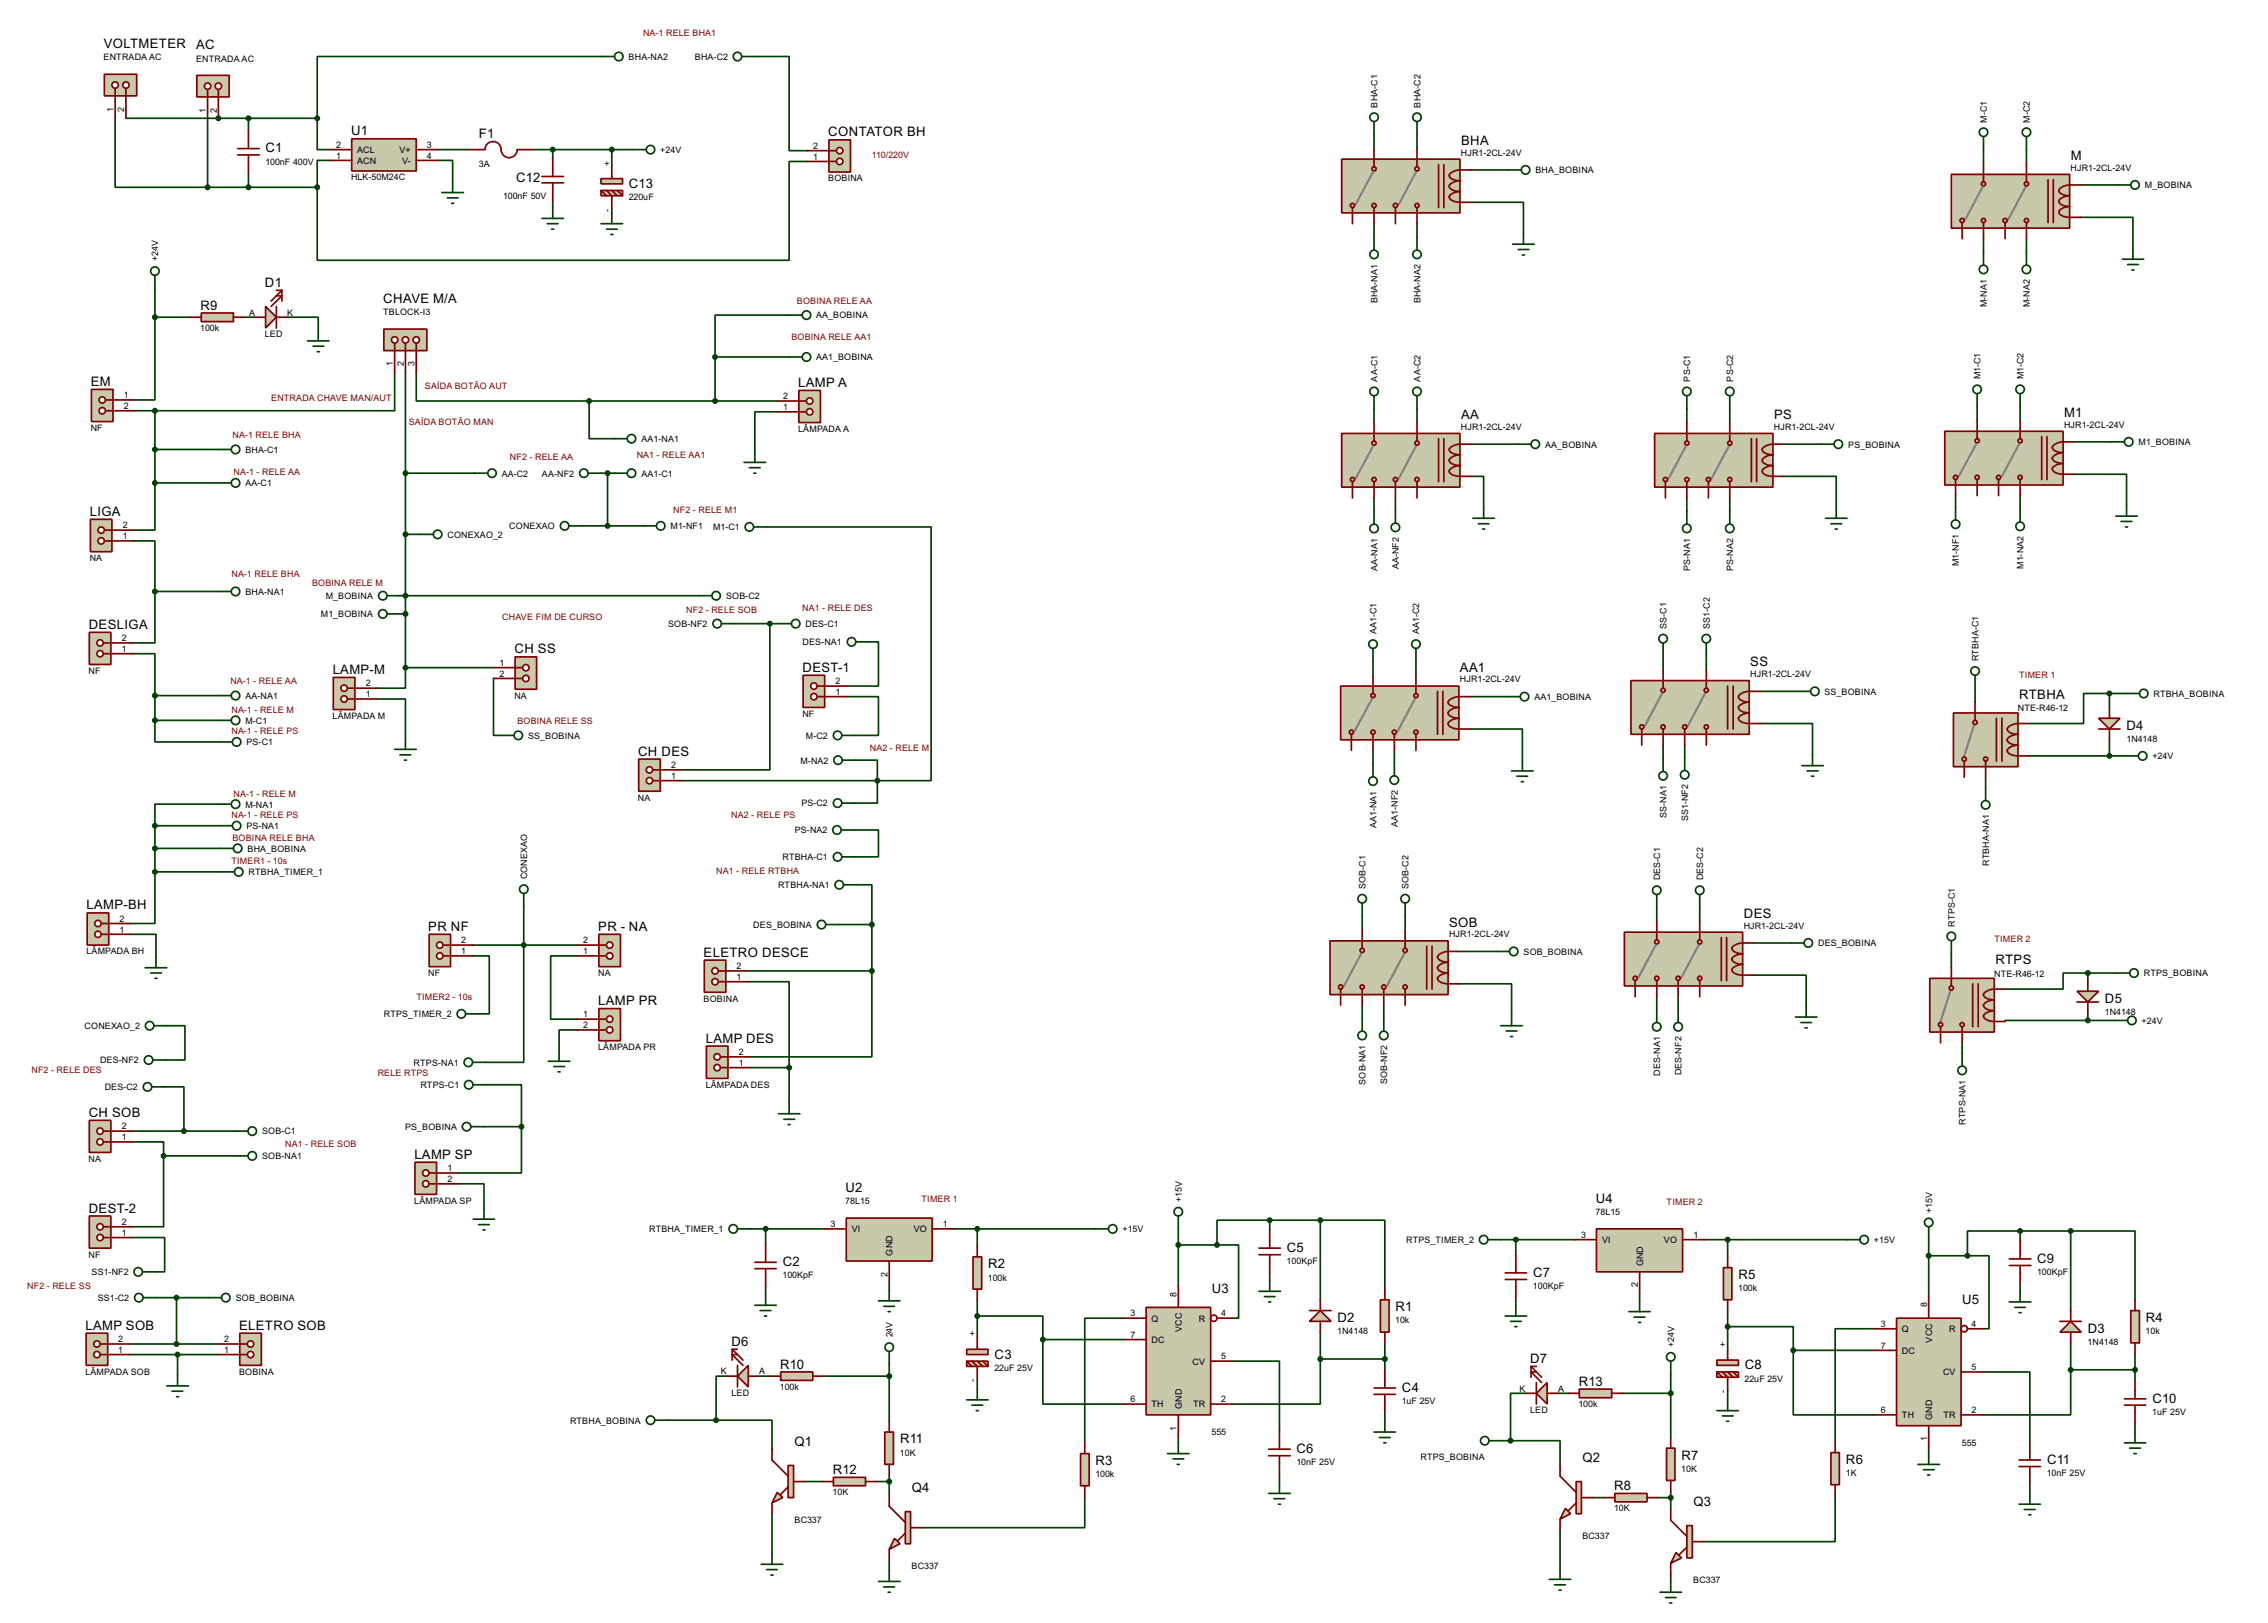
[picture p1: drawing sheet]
<svg xmlns="http://www.w3.org/2000/svg" width="536mm" height="383mm" viewBox="0 0 536 383" stroke-linecap="round" stroke-linejoin="round" font-family="sans-serif">
<defs><g id="words">
<g font-size="3.5">
<text x="24.5" y="11.3">VOLTMETER</text>
<text x="46.4" y="11.6">AC</text>
<text x="62.8" y="36">C1</text>
<text x="83" y="32">U1</text>
<text x="113.2" y="32.7">F1</text>
<text x="195.7" y="32.3">CONTATOR BH</text>
<text x="345.2" y="34.3">BHA</text>
<text x="489.3" y="37.8">M</text>
<text x="122" y="43.1">C12</text>
<text x="148.6" y="44.4">C13</text>
<text x="62.6" y="67.8">D1</text>
<text x="90.6" y="71.6">CHAVE M/A</text>
<text x="47.4" y="73.2">R9</text>
<text x="21.5" y="91.1">EM</text>
<text x="188.6" y="91.5">LAMP A</text>
<text x="345.2" y="99.1">AA</text>
<text x="419.2" y="99.1">PS</text>
<text x="487.7" y="98.6">M1</text>
<text x="21.2" y="121.9">LIGA</text>
<text x="21" y="148.6">DESLIGA</text>
<text x="121.6" y="154.4">CH SS</text>
<text x="78.6" y="159.3">LAMP-M</text>
<text x="189.6" y="158.8">DEST-1</text>
<text x="345" y="158.8">AA1</text>
<text x="413.6" y="157.4">SS</text>
<text x="477.1" y="165.1">RTBHA</text>
<text x="502.5" y="172.4">D4</text>
<text x="150.8" y="178.5">CH DES</text>
<text x="20.5" y="214.9">LAMP-BH</text>
<text x="101.2" y="220">PR NF</text>
<text x="141.4" y="220">PR - NA</text>
<text x="342.4" y="219">SOB</text>
<text x="412" y="216.9">DES</text>
<text x="166.3" y="226.1">ELETRO DESCE</text>
<text x="471.5" y="227.9">RTPS</text>
<text x="141.4" y="237.5">LAMP PR</text>
<text x="497.4" y="236.9">D5</text>
<text x="166.8" y="246.4">LAMP DES</text>
<text x="21" y="263.9">CH SOB</text>
<text x="97.9" y="273.8">LAMP SP</text>
<text x="199.8" y="281.6">U2</text>
<text x="21" y="286.5">DEST-2</text>
<text x="377.1" y="284.2">U4</text>
<text x="185" y="299.2">C2</text>
<text x="233.5" y="299.7">R2</text>
<text x="304.1" y="295.9">C5</text>
<text x="481.4" y="298.4">C9</text>
<text x="286.3" y="305.6">U3</text>
<text x="362.3" y="301.7">C7</text>
<text x="410.8" y="302.2">R5</text>
<text x="329.7" y="309.8">R1</text>
<text x="463.6" y="308.1">U5</text>
<text x="20.2" y="314.2">LAMP SOB</text>
<text x="56.5" y="314.2">ELETRO SOB</text>
<text x="316" y="312.4">D2</text>
<text x="493.3" y="314.9">D3</text>
<text x="507" y="312.4">R4</text>
<text x="172.9" y="318">D6</text>
<text x="184.3" y="323.4">R10</text>
<text x="235" y="321">C3</text>
<text x="361.6" y="322.1">D7</text>
<text x="412.3" y="323.6">C8</text>
<text x="331.3" y="328.9">C4</text>
<text x="373" y="327.4">R13</text>
<text x="508.6" y="331.4">C10</text>
<text x="187.8" y="341.6">Q1</text>
<text x="212.7" y="341.1">R11</text>
<text x="258.9" y="346.2">R3</text>
<text x="306.4" y="343.4">C6</text>
<text x="373.9" y="345.5">Q2</text>
<text x="397.3" y="344.9">R7</text>
<text x="436.2" y="345.9">R6</text>
<text x="483.7" y="345.9">C11</text>
<text x="196.8" y="348.2">R12</text>
<text x="215.4" y="352.6">Q4</text>
<text x="381.4" y="352.1">R8</text>
<text x="400.1" y="355.9">Q3</text>
</g>
<g font-size="2.4" fill="#800000">
<text x="151.9" y="8.4">NA-1 RELE BHA1</text>
<text x="206" y="37.4">110/220V</text>
<text x="188.3" y="71.9">BOBINA RELE AA</text>
<text x="187" y="80.3">BOBINA RELE AA1</text>
<text x="64.1" y="94.8">ENTRADA CHAVE MAN/AUT</text>
<text x="100.4" y="92">SAÍDA BOTÃO AUT</text>
<text x="96.6" y="100.3">SAÍDA BOTÃO MAN</text>
<text x="54.9" y="103.4">NA-1 RELE BHA</text>
<text x="55.2" y="112.2">NA-1 - RELE AA</text>
<text x="120.5" y="108.7">NF2 - RELE AA</text>
<text x="150.4" y="108.2">NA1 - RELE AA1</text>
<text x="159.1" y="121.2">NF2 - RELE M1</text>
<text x="54.7" y="136.4">NA-1 RELE BHA</text>
<text x="73.7" y="138.5">BOBINA RELE M</text>
<text x="118.7" y="146.6">CHAVE FIM DE CURSO</text>
<text x="162.1" y="144.8">NF2 - RELE SOB</text>
<text x="189.5" y="144.3">NA1 - RELE DES</text>
<text x="54.4" y="161.6">NA-1 - RELE AA</text>
<text x="477.1" y="160.2">TIMER 1</text>
<text x="54.7" y="168.4">NA-1 - RELE M</text>
<text x="54.7" y="173.5">NA-1 - RELE PS</text>
<text x="122.2" y="171">BOBINA RELE SS</text>
<text x="205.5" y="177.6">NA2 - RELE M</text>
<text x="55.2" y="188.2">NA-1 - RELE M</text>
<text x="54.7" y="193.3">NA-1 - RELE PS</text>
<text x="172.8" y="193.3">NA2 - RELE PS</text>
<text x="54.9" y="198.7">BOBINA RELE BHA</text>
<text x="54.7" y="204.2">TIMER1 - 10s</text>
<text x="169.2" y="206.5">NA1 - RELE RTBHA</text>
<text x="471.2" y="222.5">TIMER 2</text>
<text x="98.4" y="236.2">TIMER2 - 10s</text>
<text x="7.4" y="253.5">NF2 - RELE DES</text>
<text x="89.2" y="254.3">RELE RTPS</text>
<text x="67.4" y="271">NA1 - RELE SOB</text>
<text x="217.7" y="284">TIMER 1</text>
<text x="393.8" y="284.8">TIMER 2</text>
<text x="6.4" y="304.6">NF2 - RELE SS</text>
</g>
<g font-size="2.4">
<text x="24.5" y="14.2">ENTRADA AC</text>
<text x="46.3" y="14.6">ENTRADA AC</text>
<text x="148.5" y="14.1">BHA-NA2</text>
<text x="164.2" y="14.1">BHA-C2</text>
<text x="26.8" y="26.4" transform="rotate(-90 26.8 26.4)">1</text>
<text x="29.4" y="26.4" transform="rotate(-90 29.4 26.4)">2</text>
<text x="48.7" y="26.6" transform="rotate(-90 48.7 26.6)">1</text>
<text x="51.2" y="26.6" transform="rotate(-90 51.2 26.6)">2</text>
<text x="325.5" y="25.4" transform="rotate(-90 325.5 25.4)">BHA-C1</text>
<text x="335.6" y="25.4" transform="rotate(-90 335.6 25.4)">BHA-C2</text>
<text x="469.5" y="29" transform="rotate(-90 469.5 29)">M-C1</text>
<text x="479.6" y="29" transform="rotate(-90 479.6 29)">M-C2</text>
<text x="79.4" y="34.9">2</text>
<text x="100.9" y="34.9">3</text>
<text x="192.2" y="35.2">2</text>
<text x="62.7" y="38.9">100nF 400V</text>
<text x="79.4" y="37.5">1</text>
<text x="84.4" y="38.7">ACN</text>
<text x="84.4" y="36.1">ACL</text>
<text x="94.4" y="36.1">V+</text>
<text x="95" y="38.7">V-</text>
<text x="100.9" y="37.5">4</text>
<text x="113.1" y="39.5">3A</text>
<text x="144.2" y="39.2" transform="rotate(-90 144.2 39.2)">+</text>
<text x="156" y="36.1">+24V</text>
<text x="192.2" y="37.7">1</text>
<text x="345.2" y="36.8">HJR1-2CL-24V</text>
<text x="362.8" y="40.9">BHA_BOBINA</text>
<text x="489.2" y="40.3">HJR1-2CL-24V</text>
<text x="82.9" y="42.6">HLK-50M24C</text>
<text x="118.9" y="47.1">100nF 50V</text>
<text x="148.6" y="47.3">220uF</text>
<text x="195.7" y="42.9">BOBINA</text>
<text x="506.8" y="44.5">M_BOBINA</text>
<text x="144.2" y="50" transform="rotate(-90 144.2 50)">-</text>
<text x="37.4" y="61.8" transform="rotate(-90 37.4 61.8)">+24V</text>
<text x="325.5" y="71.7" transform="rotate(-90 325.5 71.7)">BHA-NA1</text>
<text x="335.6" y="71.7" transform="rotate(-90 335.6 71.7)">BHA-NA2</text>
<text x="58.8" y="74.6">A</text>
<text x="67.9" y="74.6">K</text>
<text x="90.5" y="74.4">TBLOCK-I3</text>
<text x="192.8" y="75.3">AA_BOBINA</text>
<text x="469.5" y="72.6" transform="rotate(-90 469.5 72.6)">M-NA1</text>
<text x="479.6" y="72.6" transform="rotate(-90 479.6 72.6)">M-NA2</text>
<text x="47.3" y="78.2">100k</text>
<text x="62.6" y="79.7">LED</text>
<text x="92.9" y="86.5" transform="rotate(-90 92.9 86.5)">1</text>
<text x="95.4" y="86.5" transform="rotate(-90 95.4 86.5)">2</text>
<text x="98" y="86.5" transform="rotate(-90 98 86.5)">3</text>
<text x="192.8" y="85.2">AA1_BOBINA</text>
<text x="468" y="89.7" transform="rotate(-90 468 89.7)">M1-C1</text>
<text x="478.1" y="89.7" transform="rotate(-90 478.1 89.7)">M1-C2</text>
<text x="29.3" y="94.1">1</text>
<text x="185.1" y="94.4">2</text>
<text x="325.5" y="90.2" transform="rotate(-90 325.5 90.2)">AA-C1</text>
<text x="335.6" y="90.2" transform="rotate(-90 335.6 90.2)">AA-C2</text>
<text x="399.4" y="90.2" transform="rotate(-90 399.4 90.2)">PS-C1</text>
<text x="409.5" y="90.2" transform="rotate(-90 409.5 90.2)">PS-C2</text>
<text x="21.4" y="101.8">NF</text>
<text x="29.3" y="96.7">2</text>
<text x="185.1" y="96.9">1</text>
<text x="345.2" y="101.6">HJR1-2CL-24V</text>
<text x="419.1" y="101.6">HJR1-2CL-24V</text>
<text x="487.7" y="101">HJR1-2CL-24V</text>
<text x="58" y="107">BHA-C1</text>
<text x="151.5" y="104.4">AA1-NA1</text>
<text x="188.6" y="102.1">LÂMPADA A</text>
<text x="365.1" y="105.8">AA_BOBINA</text>
<text x="436.7" y="105.8">PS_BOBINA</text>
<text x="505.3" y="105.2">M1_BOBINA</text>
<text x="118.5" y="112.6">AA-C2</text>
<text x="128" y="112.6">AA-NF2</text>
<text x="151.5" y="112.6">AA1-C1</text>
<text x="58" y="114.9">AA-C1</text>
<text x="29" y="124.9">2</text>
<text x="120.3" y="125.1">CONEXAO</text>
<text x="158.4" y="125.1">M1-NF1</text>
<text x="168.5" y="125.3">M1-C1</text>
<text x="29" y="127.4">1</text>
<text x="105.7" y="127">CONEXAO_2</text>
<text x="21.2" y="132.6">NA</text>
<text x="325.5" y="134.9" transform="rotate(-90 325.5 134.9)">AA-NA1</text>
<text x="330.5" y="134.5" transform="rotate(-90 330.5 134.5)">AA-NF2</text>
<text x="399.3" y="134.9" transform="rotate(-90 399.3 134.9)">PS-NA1</text>
<text x="409.5" y="134.9" transform="rotate(-90 409.5 134.9)">PS-NA2</text>
<text x="462.8" y="133.8" transform="rotate(-90 462.8 133.8)">M1-NF1</text>
<text x="478.1" y="134.4" transform="rotate(-90 478.1 134.4)">M1-NA2</text>
<text x="58" y="140.5">BHA-NA1</text>
<text x="77" y="141.6">M_BOBINA</text>
<text x="171.5" y="141.6">SOB-C2</text>
<text x="75.8" y="145.9">M1_BOBINA</text>
<text x="157.8" y="148.2">SOB-NF2</text>
<text x="190.3" y="148.2">DES-C1</text>
<text x="325.2" y="149.9" transform="rotate(-90 325.2 149.9)">AA1-C1</text>
<text x="335.4" y="149.9" transform="rotate(-90 335.4 149.9)">AA1-C2</text>
<text x="393.7" y="148.6" transform="rotate(-90 393.7 148.6)">SS-C1</text>
<text x="404" y="148.6" transform="rotate(-90 404 148.6)">SS1-C2</text>
<text x="28.8" y="154.1">1</text>
<text x="28.8" y="151.5">2</text>
<text x="189.6" y="152.4">DES-NA1</text>
<text x="20.9" y="159.2">NF</text>
<text x="118" y="157.3">1</text>
<text x="118" y="159.9">2</text>
<text x="197.4" y="161.7">2</text>
<text x="344.9" y="161.3">HJR1-2CL-24V</text>
<text x="413.5" y="160">HJR1-2CL-24V</text>
<text x="467.5" y="156.2" transform="rotate(-90 467.5 156.2)">RTBHA-C1</text>
<text x="58" y="165.1">AA-NA1</text>
<text x="86.4" y="164.8">1</text>
<text x="86.4" y="162.2">2</text>
<text x="121.5" y="165.1">NA</text>
<text x="197.4" y="164.2">1</text>
<text x="362.5" y="165.4">AA1_BOBINA</text>
<text x="431.1" y="164.2">SS_BOBINA</text>
<text x="508.8" y="164.7">RTBHA_BOBINA</text>
<text x="58" y="171">M-C1</text>
<text x="78.6" y="169.9">LÂMPADA M</text>
<text x="189.6" y="169.3">NF</text>
<text x="476.8" y="168.1">NTE-R46-12</text>
<text x="58.2" y="176.1">PS-C1</text>
<text x="124.8" y="174.6">SS_BOBINA</text>
<text x="190.4" y="174.6">M-C2</text>
<text x="502.4" y="175.3">1N4148</text>
<text x="508.6" y="179.4">+24V</text>
<text x="158.6" y="184.1">1</text>
<text x="158.6" y="181.5">2</text>
<text x="189.1" y="180.4">M-NA2</text>
<text x="58" y="190.8">M-NA1</text>
<text x="150.7" y="189.2">NA</text>
<text x="189.3" y="190.6">PS-C2</text>
<text x="58.2" y="195.9">PS-NA1</text>
<text x="187.8" y="196.9">PS-NA2</text>
<text x="325.2" y="195.7" transform="rotate(-90 325.2 195.7)">AA1-NA1</text>
<text x="330.2" y="195.4" transform="rotate(-90 330.2 195.4)">AA1-NF2</text>
<text x="393.8" y="193.3" transform="rotate(-90 393.8 193.3)">SS-NA1</text>
<text x="398.9" y="194.1" transform="rotate(-90 398.9 194.1)">SS1-NF2</text>
<text x="58.5" y="201.3">BHA_BOBINA</text>
<text x="184.9" y="203.3">RTBHA-C1</text>
<text x="58.7" y="206.8">RTBHA_TIMER_1</text>
<text x="124.6" y="207.8" transform="rotate(-90 124.6 207.8)">CONEXAO</text>
<text x="183.8" y="209.9">RTBHA-NA1</text>
<text x="392.3" y="208" transform="rotate(-90 392.3 208)">DES-C1</text>
<text x="402.4" y="208" transform="rotate(-90 402.4 208)">DES-C2</text>
<text x="470" y="204.6" transform="rotate(-90 470 204.6)">RTBHA-NA1</text>
<text x="322.7" y="210.1" transform="rotate(-90 322.7 210.1)">SOB-C1</text>
<text x="332.8" y="210.1" transform="rotate(-90 332.8 210.1)">SOB-C2</text>
<text x="28.2" y="220.4">1</text>
<text x="28.2" y="217.8">2</text>
<text x="178" y="219.3">DES_BOBINA</text>
<text x="342.4" y="221.5">HJR1-2CL-24V</text>
<text x="412" y="219.4">HJR1-2CL-24V</text>
<text x="461.9" y="219" transform="rotate(-90 461.9 219)">RTPS-C1</text>
<text x="20.4" y="225.5">LÂMPADA BH</text>
<text x="109" y="225.5">1</text>
<text x="109" y="222.9">2</text>
<text x="137.8" y="225.5">1</text>
<text x="137.8" y="222.9">2</text>
<text x="360" y="225.6">SOB_BOBINA</text>
<text x="429.6" y="223.6">DES_BOBINA</text>
<text x="101.2" y="230.6">NF</text>
<text x="141.3" y="230.6">NA</text>
<text x="174" y="231.6">1</text>
<text x="174" y="229">2</text>
<text x="471.2" y="230.9">NTE-R46-12</text>
<text x="506.5" y="230.7">RTPS_BOBINA</text>
<text x="166.2" y="236.7">BOBINA</text>
<text x="497.3" y="239.8">1N4148</text>
<text x="20" y="243.2">CONEXAO_2</text>
<text x="90.7" y="240.4">RTPS_TIMER_2</text>
<text x="137.8" y="240.4">1</text>
<text x="137.8" y="243">2</text>
<text x="506" y="241.9">+24V</text>
<text x="23.6" y="251.3">DES-NF2</text>
<text x="97.7" y="251.8">RTPS-NA1</text>
<text x="141.3" y="248.1">LÂMPADA PR</text>
<text x="174.6" y="251.9">1</text>
<text x="174.6" y="249.3">2</text>
<text x="24.7" y="257.6">DES-C2</text>
<text x="99.3" y="257.1">RTPS-C1</text>
<text x="166.7" y="257">LÂMPADA DES</text>
<text x="322.7" y="256.3" transform="rotate(-90 322.7 256.3)">SOB-NA1</text>
<text x="327.8" y="256.2" transform="rotate(-90 327.8 256.2)">SOB-NF2</text>
<text x="392.3" y="254.2" transform="rotate(-90 392.3 254.2)">DES-NA1</text>
<text x="397.3" y="254.1" transform="rotate(-90 397.3 254.1)">DES-NF2</text>
<text x="28.8" y="269.4">1</text>
<text x="28.8" y="266.9">2</text>
<text x="61.9" y="268.1">SOB-C1</text>
<text x="95.7" y="267">PS_BOBINA</text>
<text x="464.4" y="265.8" transform="rotate(-90 464.4 265.8)">RTPS-NA1</text>
<text x="20.9" y="274.5">NA</text>
<text x="61.9" y="273.9">SOB-NA1</text>
<text x="105.7" y="276.8">1</text>
<text x="105.7" y="279.3">2</text>
<text x="97.9" y="284.5">LÂMPADA SP</text>
<text x="199.7" y="284.6">78L15</text>
<text x="279.2" y="284" transform="rotate(-90 279.2 284)">+15V</text>
<text x="377" y="287.1">78L15</text>
<text x="456.5" y="286.5" transform="rotate(-90 456.5 286.5)">+15V</text>
<text x="28.8" y="292">1</text>
<text x="28.8" y="289.5">2</text>
<text x="153.4" y="291.2">RTBHA_TIMER_1</text>
<text x="196.3" y="290">3</text>
<text x="201.2" y="291.2">VI</text>
<text x="215.9" y="291.2">VO</text>
<text x="222.8" y="290">1</text>
<text x="265.2" y="291.2">+15V</text>
<text x="332.2" y="293.7">RTPS_TIMER_2</text>
<text x="373.6" y="292.5">3</text>
<text x="378.5" y="293.7">VI</text>
<text x="393.1" y="293.7">VO</text>
<text x="400.1" y="292.5">1</text>
<text x="442.8" y="293.7">+15V</text>
<text x="20.9" y="297.2">NF</text>
<text x="210.9" y="296.7" transform="rotate(-90 210.9 296.7)">GND</text>
<text x="304" y="298.8">100KpF</text>
<text x="388.2" y="299.2" transform="rotate(-90 388.2 299.2)">GND</text>
<text x="21.6" y="301.3">SS1-NF2</text>
<text x="184.9" y="302.1">100KpF</text>
<text x="209.7" y="301.6" transform="rotate(-90 209.7 301.6)">2</text>
<text x="233.4" y="302.6">100k</text>
<text x="362.2" y="304.6">100KpF</text>
<text x="387" y="304.2" transform="rotate(-90 387 304.2)">2</text>
<text x="410.7" y="305.1">100k</text>
<text x="481.3" y="301.3">100KpF</text>
<text x="23.1" y="307.4">SS1-C2</text>
<text x="55.7" y="307.4">SOB_BOBINA</text>
<text x="267.1" y="311.1">3</text>
<text x="278" y="306.4" transform="rotate(-90 278 306.4)">8</text>
<text x="288.6" y="311.1">4</text>
<text x="455.3" y="308.9" transform="rotate(-90 455.3 308.9)">8</text>
<text x="28" y="317.2">2</text>
<text x="53" y="317.2">2</text>
<text x="210.9" y="316" transform="rotate(-90 210.9 316)">24V</text>
<text x="230.5" y="315.8" transform="rotate(-90 230.5 315.8)">+</text>
<text x="267.1" y="316.1">7</text>
<text x="272.1" y="317.3">DC</text>
<text x="272.1" y="312.3">Q</text>
<text x="279.2" y="314.7" transform="rotate(-90 279.2 314.7)">VCC</text>
<text x="283.2" y="312.3">R</text>
<text x="316" y="315.3">1N4148</text>
<text x="329.7" y="312.7">10k</text>
<text x="444.4" y="313.6">3</text>
<text x="449.4" y="314.8">Q</text>
<text x="456.5" y="317.2" transform="rotate(-90 456.5 317.2)">VCC</text>
<text x="460.5" y="314.8">R</text>
<text x="465.9" y="313.6">4</text>
<text x="493.3" y="317.8">1N4148</text>
<text x="507" y="315.3">10k</text>
<text x="28" y="319.7">1</text>
<text x="53" y="319.7">1</text>
<text x="235" y="323.9">22uF 25V</text>
<text x="281.8" y="322.4">CV</text>
<text x="288.6" y="321.2">5</text>
<text x="395.6" y="318.3" transform="rotate(-90 395.6 318.3)">+24V</text>
<text x="407.8" y="318.3" transform="rotate(-90 407.8 318.3)">+</text>
<text x="444.4" y="318.7">7</text>
<text x="449.4" y="319.9">DC</text>
<text x="465.9" y="323.8">5</text>
<text x="20.2" y="324.8">LÂMPADA SOB</text>
<text x="56.5" y="324.8">BOBINA</text>
<text x="170.3" y="324.8">K</text>
<text x="172.8" y="329.9">LED</text>
<text x="179.4" y="324.8">A</text>
<text x="184.3" y="328.4">100k</text>
<text x="230.5" y="326.6" transform="rotate(-90 230.5 326.6)">-</text>
<text x="359" y="328.8">K</text>
<text x="368.1" y="328.8">A</text>
<text x="407.8" y="329.2" transform="rotate(-90 407.8 329.2)">-</text>
<text x="412.2" y="326.5">22uF 25V</text>
<text x="459.1" y="325">CV</text>
<text x="267.1" y="331.4">6</text>
<text x="272.1" y="332.6">TH</text>
<text x="279.2" y="333" transform="rotate(-90 279.2 333)">GND</text>
<text x="281.9" y="332.6">TR</text>
<text x="288.6" y="331.4">2</text>
<text x="331.2" y="331.8">1uF 25V</text>
<text x="361.5" y="334">LED</text>
<text x="373" y="332.5">100k</text>
<text x="444.4" y="333.9">6</text>
<text x="449.4" y="335.1">TH</text>
<text x="456.5" y="335.5" transform="rotate(-90 456.5 335.5)">GND</text>
<text x="459.2" y="335.1">TR</text>
<text x="465.9" y="333.9">2</text>
<text x="508.5" y="334.3">1uF 25V</text>
<text x="134.7" y="336.4">RTBHA_BOBINA</text>
<text x="278" y="338" transform="rotate(-90 278 338)">1</text>
<text x="286.3" y="339.1">555</text>
<text x="455.3" y="340.5" transform="rotate(-90 455.3 340.5)">1</text>
<text x="463.6" y="341.6">555</text>
<text x="212.6" y="344">10K</text>
<text x="306.3" y="346.3">10nF 25V</text>
<text x="335.6" y="345">RTPS_BOBINA</text>
<text x="397.2" y="347.8">10K</text>
<text x="196.7" y="353.3">10K</text>
<text x="258.8" y="349.1">100k</text>
<text x="436.1" y="348.8">1K</text>
<text x="483.6" y="348.8">10nF 25V</text>
<text x="187.7" y="359.9">BC337</text>
<text x="381.4" y="357.1">10K</text>
<text x="373.9" y="363.7">BC337</text>
<text x="215.4" y="370.8">BC337</text>
<text x="400.1" y="374.1">BC337</text>
</g>
</g></defs>
<g fill="none" stroke="#004000" stroke-width=".4">
<path d="M142.2 13.4h-67.2v14.6M51.6 28h23.4M58.7 28v2.8M75 28v7.4h3M78 37.9h-3v6.4h-16.3v-3.4M103.4 37.9h3.6v5.1M103.4 35.4h7.4M126 35.4h23.7M130.6 35.4v2M144.6 35.4v3.8M324.7 31.8v3.3M334.8 31.8v3.3"/>
<path d="M468.7 35.4v3.3M478.8 35.4v3.3M130.6 47.6v1.5M144.6 49.3v1M324.7 52.9v3.2M334.8 52.9v3.2M347.5 47.8h12.5v7.4M347.5 40.2h8.9M468.7 56.4v3.2M478.8 56.4v3.2M491.5 51.4h12.5v7.3M491.5 43.7h8.9"/>
<path d="M186.5 74.5h-17.5v9.9M31.8 97.1h4.8M36.6 97.1v17M93.3 87.9v9.2h-56.7M95.8 87.9v69.9M98.4 87.9v6.9h40.8M139.2 94.8v8.9h6M139.2 94.8h44.5M169 84.4h17.5M169 84.4v10.4M183.7 97.3h-5.3v9.4M324.7 96.6v3.3"/>
<path d="M334.8 96.6v3.3M398.6 96.6v3.3M408.7 96.6v3.3M467.2 96.1v3.3M477.3 96.1v3.3M36.6 114.1v11.2h-5M36.6 106.2h15M36.6 114.1h15M95.8 111.8h16.4M142 111.8h3.2M143.6 111.8v12.5M324.7 117.7v3.1"/>
<path d="M329.7 117.7v2.9M347.5 112.6h3.1v7.3M347.5 105h11.2M398.6 117.7v3.1M408.7 117.7v3.1M421.4 112.6h12.5v7.3M421.4 105h8.9M462.1 117.1v2.7M477.3 117.1v3.2M490 112.1h12.5v7.3M490 104.4h8.9M31.6 127.8h5v12"/>
<path d="M36.6 139.8v12.1h-5.3M36.6 139.8h15M95.8 126.3h3.6M137.5 124.3h14.6M181.2 124.5h38.8v60h-12.7M31.3 154.5h5.3v9.9M94.5 140.8h70.7M94.5 145.1h1.3M95.8 157.8v4.8h-6.8M95.8 157.8h20.8M173.5 147.4h10.5M181.9 147.4v34.5h-20.8"/>
<path d="M205.3 151.7h2.3v10.4h-7.6M324.4 156.3v3.3M334.6 156.3v3.3M393 155v3.3M403.2 155v3.3M36.6 170.2v5.1h15.3M36.6 164.4v5.8M36.6 164.4h15M36.6 170.2h15M89 165.2h6.8v9.4M116.6 160.3v13.5h1.8M200 164.6h7.6v9.2h-5.6"/>
<path d="M202.1 179.6h5.2v4.9M324.4 177.3v3.2M329.5 177.3v3M347.3 172.3h12.4v7.3M347.3 164.6h8.9M393 176.1v3.2M398.1 176.1v2.9M415.9 171h12.4v7.4M415.9 163.4h8.8M466.7 162.6v3.3M36.6 195.1v10.9M36.6 195.1h15.3"/>
<path d="M51.6 190h-15v5.1M161.1 184.5h46.2M201.9 196.1h5.7v6.4h-5.6M207.3 184.5v5.3h-5.3M469.2 183.7v2.4M36.6 206v12.2h-5.8M36.6 200.5h15.5M36.6 206h15.8M123.8 214.2v36.8h-9.1M198.2 218.5h7.8M202.4 209.1h3.6v9.4M206 218.5v10.9"/>
<path d="M321.9 216.5v3.3M332 216.5v3.3M391.5 214.4v3.3M401.6 214.4v3.3M30.8 220.8h6.1v5.3M111.6 225.9h4v13.7h-2.5M111.6 223.3h24.9M136.5 225.9h-6.4v14.9h6.4M176.6 232h9.9v20.3M176.6 229.4h29.4M206 229.4v20.3h-28.9M321.9 237.5v3.1"/>
<path d="M327 237.5v3.1M344.7 232.5h12.5v7.3M344.7 224.8h8.9M391.5 235.5v3.1M396.5 235.5v3.1M414.3 230.4h12.5v7.4M414.3 222.8h8.9M461.1 225.4v3.3M38.9 256.8h4.6v10.5M39.4 242.4h4.3v8.1h-4.5M114.9 256.3h8.3v9.9M136.5 243.4h-4.4v4.8"/>
<path d="M177.1 252.3h9.4M186.5 252.3v8.4M463.6 246.4v2.4M31.3 269.8h7.4v3.3M31.3 267.3h24.3M38.7 273.1v16.8h-7.4M38.7 273.1h16.9M108.3 279.7h6.1v5.9M114.4 266.2h8.8M123.2 266.2v11h-14.9M31.3 292.4h7.6v8.1h-2.1M177.3 290.4h17.6"/>
<path d="M180.9 290.4v3.5M225.4 290.4h33.5M230.9 290.4v4M278.4 290.4v13.4M278.4 294.2h9.2M287.6 294.2h5.1v17.3h-1.6M300 288.3h-12.4v5.9M300 288.3v2.3M300 288.3h12M312 288.3h15.2v16.3M312 288.3v18.8M354.6 292.9h17.6"/>
<path d="M358.2 292.9v3.6M402.6 292.9h33.8M408.2 292.9v4.1M455.7 292.9v13.5M455.7 296.7h9.2M464.9 296.7h5.1v17.3h-1.6M477.3 290.9h-12.4v5.8M477.3 290.9v2.3M477.3 290.9h12M489.3 290.9h15.2v16.2M489.3 290.9v18.8M30.5 317.6h21.1"/>
<path d="M36.9 306.6h12.4M41.7 306.6v11M180.9 304.1v1.8M210.1 303.1v1.8M230.9 311h15.5v5.5M230.9 307.1v8.7M246.4 316.5v15.3h19.3M246.4 316.5h19.3M265.7 311.5h-9.4v29.4M300 300.8v1.8M312 314.8v6.3M327.2 317.3v6.4"/>
<path d="M358.2 306.6v1.8M387.4 305.6v1.8M408.2 313.5h15.5v5.6M408.2 309.7v8.6M423.7 319.1v15.2h19.3M423.7 319.1h19.3M443 314h-9.4v26.7M477.3 303.3v1.8M489.3 317.3v6.4M504.5 319.8v6.4M30.5 320.1h21.1M42 320.1v4.8"/>
<path d="M157.8 335.6h24.6v6.8M230.9 325.9v2.3M278.4 339.4v1.5M291.1 321.6h11.2v16.5M312 321.1v10.7h-20.9M312 321.1h15.2M327.2 333.8v2M408.2 328.5v2.3M468.4 324.2h11.2v16.5M489.3 323.7v10.6h-20.9M489.3 323.7h15.2M504.5 336.4v2"/>
<path d="M182.4 357.7v9.4M190 350.1h4.4M207.1 350.1h3M210.1 348.5v4.9M256.3 353.6v7.4h-38.6M302.3 348.3v2M354.9 340.4h13.7v5.9M376.2 353.9h2.8M391.7 353.9h3.1M394.8 352.4v4.3M433.6 353.4v10.9h-31.2M455.7 341.9v1.6"/>
<path d="M479.6 350.8v2.1M210.1 368.6v2.5M368.6 361.5v9.1M394.8 371.9v1.8"/>
</g>
<circle cx="51.6" cy="28" r=".2" fill="#004000"/>
<g fill="none" stroke="#004000" stroke-width=".4">
<path d="M178.4 13.4h8.1v22.2h4.3M27.2 27.7v16.6h21.9M29.8 27.7v.3h21.8M49.1 28v16.3M190.8 38.2h-4.3v23.3h-111.5v-17.2M49.1 44.3h9.6M36.6 75v19.5h-4.8M36.6 75h8.4M36.6 68.1v6.9M57.7 75h2.6M67.9 75h7.3v3M479.4 178.6h22.8"/>
<path d="M498.4 163.9h-6.1v7.1h-12.9M498.4 163.9h4.1M498.4 163.9v3.3M498.4 174.8v3.8M493.3 229.9h-5.8v3.8h-13.7M493.3 229.9h6.9M493.3 229.9v1.8M493.3 239.3v1.8M493.3 241.1h-19.5v.3M493.3 241.1h6.4M171.8 325.2h-2.6v10.4M179.4 325.2h2.5"/>
<path d="M194.6 325.2h15.5M210.1 322.4v13.4M360.5 329.2h-3.6v11.2M368.1 329.2h2.5M383.3 329.2h11.5M394.8 324.7v15"/>
</g>
<path d="M46.5 17.8h7.7v5.1h-7.7z" fill="#c8c8aa" stroke="#800000" stroke-width=".4"/>
<path d="M49.1 21.1v1.8" fill="none" stroke="#800000" stroke-width=".4"/>
<circle cx="49" cy="20.4" r=".75" fill="#feffff" stroke="#800000" stroke-width=".4"/>
<path d="M51.6 21.1v1.8" fill="none" stroke="#800000" stroke-width=".4"/>
<circle cx="51.6" cy="20.4" r=".75" fill="#feffff" stroke="#800000" stroke-width=".4"/>
<path d="M49.1 22.9v5.1M51.6 22.9v5.1" fill="none" stroke="#800000" stroke-width=".4"/>
<path d="M83.1 32.8h15.3v7.6h-15.3z" fill-rule="evenodd" fill="#c8c8aa" stroke="#800000" stroke-width=".4"/>
<path d="M56.2 36.6h5.1M56.2 35.1h5.1M58.7 30.8v4.3M58.7 36.6v4.3M78 37.9h5.1M78 35.4h5.1M98.4 37.9h5M98.4 35.4h5" fill="none" stroke="#800000" stroke-width=".4"/>
<g fill="#004000" stroke="#004000" stroke-width=".4">
<circle cx="58.7" cy="44.3" r=".5"/>
<circle cx="58.7" cy="28" r=".5"/>
</g>
<g fill="none" stroke="#004000" stroke-width=".4">
<path d="M149.7 35.4h3M104.4 45.5h5.1M105.7 46.8h2.6M106.7 48.1h.5M107 43v2.5"/>
<circle cx="153.7" cy="35.4" r="1"/>
</g>
<path d="M21.6 92h5.1v7.6h-5.1z" fill="#c8c8aa" stroke="#800000" stroke-width=".4"/>
<path d="M24.9 94.5h1.8" fill="none" stroke="#800000" stroke-width=".4"/>
<circle cx="24.1" cy="94.5" r=".75" fill="#feffff" stroke="#800000" stroke-width=".4"/>
<path d="M24.9 97.1h1.8" fill="none" stroke="#800000" stroke-width=".4"/>
<circle cx="24.1" cy="97.1" r=".75" fill="#feffff" stroke="#800000" stroke-width=".4"/>
<path d="M26.7 94.5h5.1M26.7 97.1h5.1" fill="none" stroke="#800000" stroke-width=".4"/>
<g fill="none" stroke="#004000" stroke-width=".4">
<path d="M36.6 65.1v3"/>
<circle cx="36.6" cy="64.1" r="1"/>
</g>
<path d="M21.4 122.7h5.1v7.7h-5.1z" fill="#c8c8aa" stroke="#800000" stroke-width=".4"/>
<path d="M24.7 127.8h1.8" fill="none" stroke="#800000" stroke-width=".4"/>
<circle cx="23.9" cy="127.8" r=".75" fill="#feffff" stroke="#800000" stroke-width=".4"/>
<path d="M24.7 125.3h1.8" fill="none" stroke="#800000" stroke-width=".4"/>
<circle cx="23.9" cy="125.3" r=".75" fill="#feffff" stroke="#800000" stroke-width=".4"/>
<path d="M26.5 127.8h5.1M26.5 125.3h5.1" fill="none" stroke="#800000" stroke-width=".4"/>
<path d="M21.1 149.4h5.1v7.6h-5.1z" fill="#c8c8aa" stroke="#800000" stroke-width=".4"/>
<path d="M24.4 154.5h1.8" fill="none" stroke="#800000" stroke-width=".4"/>
<circle cx="23.6" cy="154.5" r=".75" fill="#feffff" stroke="#800000" stroke-width=".4"/>
<path d="M24.4 151.9h1.8" fill="none" stroke="#800000" stroke-width=".4"/>
<circle cx="23.6" cy="151.9" r=".75" fill="#feffff" stroke="#800000" stroke-width=".4"/>
<path d="M26.2 154.5h5.1M26.2 151.9h5.1" fill="none" stroke="#800000" stroke-width=".4"/>
<path d="M317 37.6h28v12.7h-28z" fill="#c8c8aa" stroke="#800000" stroke-width=".4"/>
<path d="M334.6 40.7l-4.1 7.6" fill="none" stroke="#808080" stroke-width=".5"/>
<g fill="#c8c8aa" stroke="#800000" stroke-width=".4">
<circle cx="334.8" cy="39.9" r=".5"/>
<circle cx="334.8" cy="48.6" r=".5"/>
</g>
<path d="M334.8 37.6v1.8M339.9 38.9v10.2M341.2 38.9v10.2M334.8 49.1v1.2M345 40.2a2.67 2.67 0 0 0-2.6 1.3 2.35 2.35 0 0 0 2.6 1.2l-1.3 .2a1.82 1.82 0 0 0-1.3 1.1 2.31 2.31 0 0 0 2.6 1.3l-1.3 .2a1.82 1.82 0 0 0-1.3 1 2.37 2.37 0 0 0 2.6 1.3" fill="none" stroke="#800000" stroke-width=".4"/>
<g fill="#c8c8aa" stroke="#800000" stroke-width=".4">
<circle cx="324.6" cy="39.9" r=".5"/>
<circle cx="329.7" cy="48.6" r=".5"/>
</g>
<path d="M324.7 37.6v1.8M329.7 49.1v1.2" fill="none" stroke="#800000" stroke-width=".4"/>
<path d="M324.4 40.7l-4.1 7.6" fill="none" stroke="#808080" stroke-width=".5"/>
<circle cx="324.6" cy="48.6" r=".5" fill="#c8c8aa" stroke="#800000" stroke-width=".4"/>
<path d="M324.7 49.1v1.2" fill="none" stroke="#800000" stroke-width=".4"/>
<circle cx="319.5" cy="48.6" r=".5" fill="#c8c8aa" stroke="#800000" stroke-width=".4"/>
<path d="M110.8 35.4h3.8a1.9 1.9 0 0 1 1.9-1.9 1.9 1.9 0 0 1 1.9 1.9 1.9 1.9 0 0 0 1.9 1.9 1.9 1.9 0 0 0 1.9-1.9h3.8M324.7 35.1v2.5M334.8 35.1v2.5M319.6 49.1v3.8M324.7 50.3v2.6M329.7 50.3v2.6M334.8 50.3v2.6M345 47.8h2.5M345 40.2h2.5" fill="none" stroke="#800000" stroke-width=".4"/>
<g fill="none" stroke="#004000" stroke-width=".4">
<path d="M324.7 28.8v3M334.8 28.8v3M324.7 56.1v3M334.8 56.1v3M356.4 40.2h3.1M357.4 57.7h5.1M358.7 59h2.5M360 55.2v2.5M359.7 60.3h.5M51.6 106.2h3.1M51.6 139.8h3.1"/>
<circle cx="324.6" cy="27.7" r="1"/>
<circle cx="334.8" cy="27.7" r="1"/>
<circle cx="360.4" cy="40.2" r="1"/>
<circle cx="324.6" cy="60.1" r="1"/>
<circle cx="334.8" cy="60.1" r="1"/>
<circle cx="55.6" cy="106.2" r="1"/>
<circle cx="55.6" cy="139.8" r="1"/>
</g>
<circle cx="36.6" cy="106.2" r=".5" fill="#004000" stroke="#004000" stroke-width=".4"/>
<path d="M317 102.4h28v12.7h-28z" fill="#c8c8aa" stroke="#800000" stroke-width=".4"/>
<path d="M334.6 105.5l-4.1 7.6" fill="none" stroke="#808080" stroke-width=".5"/>
<g fill="#c8c8aa" stroke="#800000" stroke-width=".4">
<circle cx="334.8" cy="104.7" r=".5"/>
<circle cx="334.8" cy="113.3" r=".5"/>
</g>
<path d="M334.8 102.4v1.8M334.8 113.8v1.3M339.9 103.7v10.1M341.2 103.7v10.1M345 105l-1.3 .2a1.82 1.82 0 0 0-1.3 1 2.35 2.35 0 0 0 2.6 1.3 2.76 2.76 0 0 0-2.6 1.3 2.35 2.35 0 0 0 2.6 1.2 2.67 2.67 0 0 0-2.6 1.3 2.35 2.35 0 0 0 2.6 1.3" fill="none" stroke="#800000" stroke-width=".4"/>
<g fill="#c8c8aa" stroke="#800000" stroke-width=".4">
<circle cx="324.6" cy="104.7" r=".5"/>
<circle cx="329.7" cy="113.3" r=".5"/>
</g>
<path d="M324.7 102.4v1.8M329.7 113.8v1.3" fill="none" stroke="#800000" stroke-width=".4"/>
<path d="M324.4 105.5l-4.1 7.6" fill="none" stroke="#808080" stroke-width=".5"/>
<circle cx="324.6" cy="113.3" r=".5" fill="#c8c8aa" stroke="#800000" stroke-width=".4"/>
<path d="M324.7 113.8v1.3" fill="none" stroke="#800000" stroke-width=".4"/>
<circle cx="319.5" cy="113.3" r=".5" fill="#c8c8aa" stroke="#800000" stroke-width=".4"/>
<path d="M324.7 99.9v2.5M334.8 99.9v2.5M319.6 113.8v3.9M324.7 115.1v2.6M329.7 115.1v2.6M334.8 115.1v2.6M345 112.6h2.5M345 105h2.5" fill="none" stroke="#800000" stroke-width=".4"/>
<g fill="none" stroke="#004000" stroke-width=".4">
<path d="M324.7 93.5v3.1M334.8 93.5v3.1M51.6 114.1h3.1M350.6 119.9v2.6M358.7 105h3.1M324.7 120.8v3.1M329.7 120.6v3M348 122.5h5.1M349.3 123.8h2.5M350.3 125h.5M51.6 164.4h3.1M51.6 170.2h3.1"/>
<path d="M51.9 175.3h3"/>
<circle cx="324.6" cy="92.5" r="1"/>
<circle cx="334.8" cy="92.5" r="1"/>
<circle cx="55.6" cy="114.1" r="1"/>
<circle cx="362.7" cy="105" r="1"/>
<circle cx="324.6" cy="124.9" r="1"/>
<circle cx="329.7" cy="124.6" r="1"/>
<circle cx="55.6" cy="164.4" r="1"/>
<circle cx="55.6" cy="170.2" r="1"/>
<circle cx="55.9" cy="175.3" r="1"/>
</g>
<g fill="#004000" stroke="#004000" stroke-width=".4">
<circle cx="36.6" cy="114.1" r=".5"/>
<circle cx="36.6" cy="139.8" r=".5"/>
<circle cx="36.6" cy="164.4" r=".5"/>
<circle cx="36.6" cy="170.2" r=".5"/>
</g>
<path d="M461.1 41.2h27.9v12.7h-27.9z" fill="#c8c8aa" stroke="#800000" stroke-width=".4"/>
<path d="M478.6 44.3l-4.1 7.6" fill="none" stroke="#808080" stroke-width=".5"/>
<g fill="#c8c8aa" stroke="#800000" stroke-width=".4">
<circle cx="478.8" cy="43.5" r=".5"/>
<circle cx="478.8" cy="52.1" r=".5"/>
</g>
<path d="M478.8 41.2v1.8M478.8 52.6v1.3M483.9 42.5v10.1M485.2 42.5v10.1M489 43.7a2.7 2.7 0 0 0-2.5 1.3 2.31 2.31 0 0 0 2.5 1.3 2.61 2.61 0 0 0-2.5 1.3 2.31 2.31 0 0 0 2.5 1.2 2.68 2.68 0 0 0-2.5 1.3 2.27 2.27 0 0 0 2.5 1.3" fill="none" stroke="#800000" stroke-width=".4"/>
<g fill="#c8c8aa" stroke="#800000" stroke-width=".4">
<circle cx="468.6" cy="43.5" r=".5"/>
<circle cx="473.7" cy="52.1" r=".5"/>
</g>
<path d="M468.7 41.2v1.8M473.8 52.6v1.3" fill="none" stroke="#800000" stroke-width=".4"/>
<path d="M468.4 44.3l-4 7.6" fill="none" stroke="#808080" stroke-width=".5"/>
<circle cx="468.6" cy="52.1" r=".5" fill="#c8c8aa" stroke="#800000" stroke-width=".4"/>
<path d="M468.7 52.6v1.3" fill="none" stroke="#800000" stroke-width=".4"/>
<circle cx="463.6" cy="52.1" r=".5" fill="#c8c8aa" stroke="#800000" stroke-width=".4"/>
<path d="M468.7 38.7v2.5M478.8 38.7v2.5M463.6 52.6v3.8M468.7 53.9v2.5M473.8 53.9v2.5M478.8 53.9v2.5M489 51.4h2.5M489 43.7h2.5" fill="none" stroke="#800000" stroke-width=".4"/>
<g fill="none" stroke="#004000" stroke-width=".4">
<path d="M468.7 32.3v3.1M478.8 32.3v3.1M468.7 59.6v3.1M478.8 59.6v3.1M500.4 43.7h3.1M504 58.7v2.6M501.5 61.3h5M502.7 62.5h2.6M503.7 63.8h.5"/>
<circle cx="468.6" cy="31.3" r="1"/>
<circle cx="478.8" cy="31.3" r="1"/>
<circle cx="504.4" cy="43.7" r="1"/>
<circle cx="468.6" cy="63.7" r="1"/>
<circle cx="478.8" cy="63.7" r="1"/>
</g>
<path d="M391 102.4h27.9v12.7h-27.9z" fill="#c8c8aa" stroke="#800000" stroke-width=".4"/>
<path d="M408.5 105.5l-4.1 7.6" fill="none" stroke="#808080" stroke-width=".5"/>
<g fill="#c8c8aa" stroke="#800000" stroke-width=".4">
<circle cx="408.7" cy="104.7" r=".5"/>
<circle cx="408.7" cy="113.3" r=".5"/>
</g>
<path d="M408.7 102.4v1.8M408.7 113.8v1.3M413.8 103.7v10.1M415.1 103.7v10.1M418.9 105a2.68 2.68 0 0 0-2.5 1.2 2.31 2.31 0 0 0 2.5 1.3 2.7 2.7 0 0 0-2.5 1.3 2.31 2.31 0 0 0 2.5 1.2 2.61 2.61 0 0 0-2.5 1.3 2.31 2.31 0 0 0 2.5 1.3" fill="none" stroke="#800000" stroke-width=".4"/>
<g fill="#c8c8aa" stroke="#800000" stroke-width=".4">
<circle cx="398.5" cy="104.7" r=".5"/>
<circle cx="403.6" cy="113.3" r=".5"/>
</g>
<path d="M398.6 102.4v1.8M403.7 113.8v1.3" fill="none" stroke="#800000" stroke-width=".4"/>
<path d="M398.3 105.5l-4 7.6" fill="none" stroke="#808080" stroke-width=".5"/>
<circle cx="398.5" cy="113.3" r=".5" fill="#c8c8aa" stroke="#800000" stroke-width=".4"/>
<path d="M398.6 113.8v1.3" fill="none" stroke="#800000" stroke-width=".4"/>
<circle cx="393.5" cy="113.3" r=".5" fill="#c8c8aa" stroke="#800000" stroke-width=".4"/>
<path d="M398.6 99.9v2.5M408.7 99.9v2.5M393.5 113.8v3.9M398.6 115.1v2.6M403.7 115.1v2.6M408.7 115.1v2.6M418.9 112.6h2.5M418.9 105h2.5" fill="none" stroke="#800000" stroke-width=".4"/>
<g fill="none" stroke="#004000" stroke-width=".4">
<path d="M398.6 93.5v3.1M408.7 93.5v3.1M430.3 105h3.1M433.9 119.9v2.6M398.6 120.8v3.1M408.7 120.8v3.1M431.3 122.5h5.1M432.6 123.8h2.6M433.6 125h.5"/>
<circle cx="398.5" cy="92.5" r="1"/>
<circle cx="408.7" cy="92.5" r="1"/>
<circle cx="434.3" cy="105" r="1"/>
<circle cx="398.5" cy="124.9" r="1"/>
<circle cx="408.7" cy="124.9" r="1"/>
</g>
<path d="M20.6 215.7h5.1v7.6h-5.1z" fill="#c8c8aa" stroke="#800000" stroke-width=".4"/>
<path d="M23.9 220.8h1.8" fill="none" stroke="#800000" stroke-width=".4"/>
<circle cx="23.1" cy="220.8" r=".75" fill="#feffff" stroke="#800000" stroke-width=".4"/>
<path d="M23.9 218.2h1.8" fill="none" stroke="#800000" stroke-width=".4"/>
<circle cx="23.1" cy="218.2" r=".75" fill="#feffff" stroke="#800000" stroke-width=".4"/>
<path d="M25.7 218.2h5.1M25.7 220.8h5.1" fill="none" stroke="#800000" stroke-width=".4"/>
<g fill="none" stroke="#004000" stroke-width=".4">
<path d="M51.6 190h3.1M51.9 195.1h3M52.1 200.5h3.1M52.4 206h3M34.3 228.7h5.1M35.6 229.9h2.6M36.6 231.2h.5M36.9 226.1v2.6"/>
<circle cx="55.6" cy="190" r="1"/>
<circle cx="55.9" cy="195.1" r="1"/>
<circle cx="56.1" cy="200.5" r="1"/>
<circle cx="56.4" cy="206" r="1"/>
</g>
<g fill="#004000" stroke="#004000" stroke-width=".4">
<circle cx="36.6" cy="195.1" r=".5"/>
<circle cx="36.6" cy="200.5" r=".5"/>
<circle cx="36.6" cy="206" r=".5"/>
</g>
<path d="M90.7 77.8h10.2v5.1h-10.2z" fill="#c8c8aa" stroke="#800000" stroke-width=".4"/>
<path d="M93.3 81.1v1.8" fill="none" stroke="#800000" stroke-width=".4"/>
<circle cx="93.2" cy="80.3" r=".75" fill="#feffff" stroke="#800000" stroke-width=".4"/>
<path d="M95.8 81.1v1.8" fill="none" stroke="#800000" stroke-width=".4"/>
<circle cx="95.8" cy="80.3" r=".75" fill="#feffff" stroke="#800000" stroke-width=".4"/>
<path d="M98.4 81.1v1.8" fill="none" stroke="#800000" stroke-width=".4"/>
<circle cx="98.3" cy="80.3" r=".75" fill="#feffff" stroke="#800000" stroke-width=".4"/>
<path d="M93.3 82.9v5M95.8 82.9v5M98.4 82.9v5" fill="none" stroke="#800000" stroke-width=".4"/>
<circle cx="36.6" cy="97.1" r=".5" fill="#004000" stroke="#004000" stroke-width=".4"/>
<g fill="none" stroke="#004000" stroke-width=".4">
<path d="M91.5 140.8h3"/>
<circle cx="90.4" cy="140.8" r="1"/>
</g>
<path d="M78.8 160.1h5.1v7.6h-5.1z" fill="#c8c8aa" stroke="#800000" stroke-width=".4"/>
<path d="M82.1 165.2h1.8" fill="none" stroke="#800000" stroke-width=".4"/>
<circle cx="81.3" cy="165.2" r=".75" fill="#feffff" stroke="#800000" stroke-width=".4"/>
<path d="M82.1 162.6h1.8" fill="none" stroke="#800000" stroke-width=".4"/>
<circle cx="81.3" cy="162.6" r=".75" fill="#feffff" stroke="#800000" stroke-width=".4"/>
<path d="M83.9 165.2h5.1M83.9 162.6h5.1" fill="none" stroke="#800000" stroke-width=".4"/>
<path d="M93.3 177.1h5.1M94.5 178.4h2.6M95.6 179.6h.5M95.8 174.6v2.5" fill="none" stroke="#004000" stroke-width=".4"/>
<circle cx="95.8" cy="140.8" r=".5" fill="#004000" stroke="#004000" stroke-width=".4"/>
<path d="M121.7 155.2h5.1v7.7h-5.1z" fill="#c8c8aa" stroke="#800000" stroke-width=".4"/>
<path d="M121.7 157.8h1.8" fill="none" stroke="#800000" stroke-width=".4"/>
<circle cx="124.2" cy="157.8" r=".75" fill="#feffff" stroke="#800000" stroke-width=".4"/>
<path d="M121.7 160.3h1.8" fill="none" stroke="#800000" stroke-width=".4"/>
<circle cx="124.2" cy="160.3" r=".75" fill="#feffff" stroke="#800000" stroke-width=".4"/>
<path d="M116.6 157.8h5.1M116.6 160.3h5.1" fill="none" stroke="#800000" stroke-width=".4"/>
<g fill="#004000" stroke="#004000" stroke-width=".4">
<circle cx="95.8" cy="157.8" r=".5"/>
<circle cx="95.8" cy="111.8" r=".5"/>
</g>
<g fill="none" stroke="#004000" stroke-width=".4">
<path d="M112.2 111.8h3M139 111.8h3M118.4 173.8h3.1"/>
<circle cx="116.2" cy="111.8" r="1"/>
<circle cx="137.9" cy="111.8" r="1"/>
<circle cx="122.4" cy="173.8" r="1"/>
</g>
<path d="M316.8 162.1h27.9v12.7h-27.9z" fill="#c8c8aa" stroke="#800000" stroke-width=".4"/>
<path d="M334.3 165.2l-4 7.6" fill="none" stroke="#808080" stroke-width=".5"/>
<g fill="#c8c8aa" stroke="#800000" stroke-width=".4">
<circle cx="334.5" cy="164.4" r=".5"/>
<circle cx="334.5" cy="173" r=".5"/>
</g>
<path d="M334.6 162.1v1.8M334.6 173.5v1.3M339.7 163.4v10.1M340.9 163.4v10.1M344.7 164.6a2.76 2.76 0 0 0-2.5 1.3 2.35 2.35 0 0 0 2.5 1.3 2.67 2.67 0 0 0-2.5 1.3 2.35 2.35 0 0 0 2.5 1.2l-1.2 .2a1.82 1.82 0 0 0-1.3 1.1 2.31 2.31 0 0 0 2.5 1.3" fill="none" stroke="#800000" stroke-width=".4"/>
<g fill="#c8c8aa" stroke="#800000" stroke-width=".4">
<circle cx="324.4" cy="164.4" r=".5"/>
<circle cx="329.4" cy="173" r=".5"/>
</g>
<path d="M324.4 162.1v1.8M329.5 173.5v1.3" fill="none" stroke="#800000" stroke-width=".4"/>
<path d="M324.2 165.2l-4.1 7.6" fill="none" stroke="#808080" stroke-width=".5"/>
<circle cx="324.4" cy="173" r=".5" fill="#c8c8aa" stroke="#800000" stroke-width=".4"/>
<path d="M324.4 173.5v1.3" fill="none" stroke="#800000" stroke-width=".4"/>
<circle cx="319.3" cy="173" r=".5" fill="#c8c8aa" stroke="#800000" stroke-width=".4"/>
<path d="M324.4 159.6v2.5M334.6 159.6v2.5M319.3 173.5v3.8M324.4 174.8v2.5M329.5 174.8v2.5M334.6 174.8v2.5M344.7 172.3h2.6M344.7 164.6h2.6" fill="none" stroke="#800000" stroke-width=".4"/>
<g fill="none" stroke="#004000" stroke-width=".4">
<path d="M145.2 111.8h3M145.2 103.7h3M324.4 153.2v3.1M334.6 153.2v3.1M356.2 164.6h3M359.7 179.6v2.6M324.4 180.5v3.1M329.5 180.3v3M357.2 182.2h5.1M358.4 183.4h2.6M359.5 184.7h.5"/>
<circle cx="149.2" cy="103.7" r="1"/>
<circle cx="149.2" cy="111.8" r="1"/>
<circle cx="324.4" cy="152.2" r="1"/>
<circle cx="334.5" cy="152.2" r="1"/>
<circle cx="360.2" cy="164.6" r="1"/>
<circle cx="324.4" cy="184.6" r="1"/>
<circle cx="329.4" cy="184.3" r="1"/>
</g>
<path d="M188.8 92.3h5.1v7.6h-5.1z" fill="#c8c8aa" stroke="#800000" stroke-width=".4"/>
<path d="M188.8 97.3h1.8" fill="none" stroke="#800000" stroke-width=".4"/>
<circle cx="191.3" cy="97.3" r=".75" fill="#feffff" stroke="#800000" stroke-width=".4"/>
<path d="M188.8 94.8h1.8" fill="none" stroke="#800000" stroke-width=".4"/>
<circle cx="191.3" cy="94.8" r=".75" fill="#feffff" stroke="#800000" stroke-width=".4"/>
<path d="M183.7 97.3h5.1M183.7 94.8h5.1" fill="none" stroke="#800000" stroke-width=".4"/>
<g fill="none" stroke="#004000" stroke-width=".4">
<path d="M186.5 74.5h3M186.5 84.4h3M175.8 109.3h5.1M177.1 110.5h2.5M178.1 111.8h.5M178.4 106.7v2.6"/>
<circle cx="190.5" cy="74.5" r="1"/>
<circle cx="190.5" cy="84.4" r="1"/>
</g>
<g fill="#004000" stroke="#004000" stroke-width=".4">
<circle cx="139.2" cy="94.8" r=".5"/>
<circle cx="168.9" cy="94.8" r=".5"/>
<circle cx="168.9" cy="84.4" r=".5"/>
</g>
<path d="M314.3 222.3h27.9v12.7h-27.9z" fill="#c8c8aa" stroke="#800000" stroke-width=".4"/>
<path d="M331.8 225.4l-4.1 7.6" fill="none" stroke="#808080" stroke-width=".5"/>
<g fill="#c8c8aa" stroke="#800000" stroke-width=".4">
<circle cx="332" cy="224.6" r=".5"/>
<circle cx="332" cy="233.2" r=".5"/>
</g>
<path d="M332 222.3v1.8M332 233.7v1.3M337.1 223.6v10.1M338.4 223.6v10.1M342.2 224.8a2.66 2.66 0 0 0-2.5 1.3 2.27 2.27 0 0 0 2.5 1.3 2.58 2.58 0 0 0-2.5 1.3 2.27 2.27 0 0 0 2.5 1.2l-1.3 .2a1.3 1.3 0 0 0-1.2 1.4 2.69 2.69 0 0 0 2.5 1" fill="none" stroke="#800000" stroke-width=".4"/>
<g fill="#c8c8aa" stroke="#800000" stroke-width=".4">
<circle cx="321.8" cy="224.6" r=".5"/>
<circle cx="326.9" cy="233.2" r=".5"/>
</g>
<path d="M321.9 222.3v1.8M327 233.7v1.3" fill="none" stroke="#800000" stroke-width=".4"/>
<path d="M321.6 225.4l-4 7.6" fill="none" stroke="#808080" stroke-width=".5"/>
<circle cx="321.8" cy="233.2" r=".5" fill="#c8c8aa" stroke="#800000" stroke-width=".4"/>
<path d="M321.9 233.7v1.3" fill="none" stroke="#800000" stroke-width=".4"/>
<circle cx="316.7" cy="233.2" r=".5" fill="#c8c8aa" stroke="#800000" stroke-width=".4"/>
<path d="M321.9 219.8v2.5M332 219.8v2.5M316.8 233.7v3.8M321.9 235v2.5M327 235v2.5M332 235v2.5M342.2 232.5h2.5M342.2 224.8h2.5" fill="none" stroke="#800000" stroke-width=".4"/>
<g fill="none" stroke="#004000" stroke-width=".4">
<path d="M321.9 213.4v3.1M332 213.4v3.1M353.6 224.8h3.1M357.2 239.8v2.6M321.9 240.6v3M327 240.6v3M354.6 242.4h5.1M355.9 243.6h2.5M356.9 244.9h.5"/>
<circle cx="321.8" cy="212.4" r="1"/>
<circle cx="332" cy="212.4" r="1"/>
<circle cx="357.6" cy="224.8" r="1"/>
<circle cx="321.8" cy="244.7" r="1"/>
<circle cx="326.9" cy="244.7" r="1"/>
</g>
<path d="M383.8 220.3h28v12.7h-28z" fill="#c8c8aa" stroke="#800000" stroke-width=".4"/>
<path d="M401.4 223.3l-4.1 7.6" fill="none" stroke="#808080" stroke-width=".5"/>
<g fill="#c8c8aa" stroke="#800000" stroke-width=".4">
<circle cx="401.6" cy="222.6" r=".5"/>
<circle cx="401.6" cy="231.2" r=".5"/>
</g>
<path d="M401.6 220.3v1.8M401.6 231.7v1.3M406.7 221.5v10.2M408 221.5v10.2M411.8 222.8l-1.3 .2a1.82 1.82 0 0 0-1.3 1.1 2.37 2.37 0 0 0 2.6 1.3l-1.3 .2a1.82 1.82 0 0 0-1.3 1 2.35 2.35 0 0 0 2.6 1.3 2.76 2.76 0 0 0-2.6 1.3 2.35 2.35 0 0 0 2.6 1.2" fill="none" stroke="#800000" stroke-width=".4"/>
<g fill="#c8c8aa" stroke="#800000" stroke-width=".4">
<circle cx="391.4" cy="222.6" r=".5"/>
<circle cx="396.5" cy="231.2" r=".5"/>
</g>
<path d="M391.5 220.3v1.8M396.5 231.7v1.3" fill="none" stroke="#800000" stroke-width=".4"/>
<path d="M391.2 223.3l-4 7.6" fill="none" stroke="#808080" stroke-width=".5"/>
<circle cx="391.4" cy="231.2" r=".5" fill="#c8c8aa" stroke="#800000" stroke-width=".4"/>
<path d="M391.5 231.7v1.3" fill="none" stroke="#800000" stroke-width=".4"/>
<circle cx="386.3" cy="231.2" r=".5" fill="#c8c8aa" stroke="#800000" stroke-width=".4"/>
<path d="M391.5 217.7v2.6M401.6 217.7v2.6M386.4 231.7v3.8M391.5 233v2.5M396.5 233v2.5M401.6 233v2.5M411.8 230.4h2.5M411.8 222.8h2.5" fill="none" stroke="#800000" stroke-width=".4"/>
<g fill="none" stroke="#004000" stroke-width=".4">
<path d="M165.2 140.8h3M170.5 147.4h3M391.5 211.4v3M401.6 211.4v3M391.5 238.6v3M396.5 238.6v3M423.2 222.8h3.1M426.8 237.8v2.5M424.2 240.3h5.1M425.5 241.6h2.5M426.5 242.9h.5"/>
<circle cx="169.2" cy="140.8" r="1"/>
<circle cx="169.4" cy="147.4" r="1"/>
<circle cx="391.4" cy="210.4" r="1"/>
<circle cx="401.6" cy="210.4" r="1"/>
<circle cx="427.2" cy="222.8" r="1"/>
<circle cx="391.4" cy="242.6" r="1"/>
<circle cx="396.5" cy="242.6" r="1"/>
</g>
<path d="M150.9 179.4h5.1v7.6h-5.1z" fill="#c8c8aa" stroke="#800000" stroke-width=".4"/>
<path d="M154.2 184.5h1.8" fill="none" stroke="#800000" stroke-width=".4"/>
<circle cx="153.4" cy="184.5" r=".75" fill="#feffff" stroke="#800000" stroke-width=".4"/>
<path d="M154.2 181.9h1.8" fill="none" stroke="#800000" stroke-width=".4"/>
<circle cx="153.4" cy="181.9" r=".75" fill="#feffff" stroke="#800000" stroke-width=".4"/>
<path d="M156 184.5h5.1M156 181.9h5.1" fill="none" stroke="#800000" stroke-width=".4"/>
<g fill="none" stroke="#004000" stroke-width=".4">
<path d="M184 147.4h3M202.2 151.7h3.1"/>
<circle cx="188" cy="147.4" r="1"/>
<circle cx="201.2" cy="151.7" r="1"/>
</g>
<circle cx="181.9" cy="147.4" r=".5" fill="#004000" stroke="#004000" stroke-width=".4"/>
<path d="M189.8 159.6h5.1v7.6h-5.1z" fill="#c8c8aa" stroke="#800000" stroke-width=".4"/>
<path d="M193.1 164.6h1.8" fill="none" stroke="#800000" stroke-width=".4"/>
<circle cx="192.3" cy="164.6" r=".75" fill="#feffff" stroke="#800000" stroke-width=".4"/>
<path d="M193.1 162.1h1.8" fill="none" stroke="#800000" stroke-width=".4"/>
<circle cx="192.3" cy="162.1" r=".75" fill="#feffff" stroke="#800000" stroke-width=".4"/>
<path d="M194.9 164.6h5.1M194.9 162.1h5.1" fill="none" stroke="#800000" stroke-width=".4"/>
<g fill="none" stroke="#004000" stroke-width=".4">
<path d="M198.9 173.8h3.1M199.1 179.6h3M198.8 196.1h3.1M198.9 189.8h3.1"/>
<circle cx="197.9" cy="173.8" r="1"/>
<circle cx="198" cy="179.6" r="1"/>
<circle cx="197.7" cy="196.1" r="1"/>
<circle cx="197.9" cy="189.8" r="1"/>
</g>
<path d="M461.6 168.5h15.2v12.7h-15.2z" fill="#c8c8aa" stroke="#800000" stroke-width=".4"/>
<path d="M466.4 171.5l-2.3 7.1" fill="none" stroke="#808080" stroke-width=".5"/>
<g fill="#c8c8aa" stroke="#800000" stroke-width=".4">
<circle cx="466.6" cy="170.7" r=".5"/>
<circle cx="469.1" cy="179.4" r=".5"/>
</g>
<path d="M466.7 168.5v1.7M469.2 179.9v1.3M471.7 169.7v10.2M473 169.7v10.2M476.8 171a2.7 2.7 0 0 0-2.5 1.3 2.31 2.31 0 0 0 2.5 1.2 2.61 2.61 0 0 0-2.5 1.3 2.31 2.31 0 0 0 2.5 1.3 2.68 2.68 0 0 0-2.5 1.2 2.27 2.27 0 0 0 2.5 1.3" fill="none" stroke="#800000" stroke-width=".4"/>
<circle cx="464.1" cy="179.4" r=".5" fill="#c8c8aa" stroke="#800000" stroke-width=".4"/>
<path d="M464.1 179.9v3.8M466.7 165.9v2.6M476.8 178.6h2.6M476.8 171h2.6M469.2 181.2v2.5" fill="none" stroke="#800000" stroke-width=".4"/>
<g fill="none" stroke="#004000" stroke-width=".4">
<path d="M466.7 159.6v3M502.5 163.9h3M469.2 186.1v3.1M198.9 202.5h3.1M199.3 209.1h3.1"/>
<circle cx="466.6" cy="158.6" r="1"/>
<circle cx="506.5" cy="163.9" r="1"/>
<circle cx="469.1" cy="190.2" r="1"/>
<circle cx="197.9" cy="202.5" r="1"/>
<circle cx="198.3" cy="209.1" r="1"/>
</g>
<path d="M166.4 226.9h5.1v7.6h-5.1z" fill="#c8c8aa" stroke="#800000" stroke-width=".4"/>
<path d="M169.7 232h1.8" fill="none" stroke="#800000" stroke-width=".4"/>
<circle cx="168.9" cy="232" r=".75" fill="#feffff" stroke="#800000" stroke-width=".4"/>
<path d="M169.7 229.4h1.8" fill="none" stroke="#800000" stroke-width=".4"/>
<circle cx="168.9" cy="229.4" r=".75" fill="#feffff" stroke="#800000" stroke-width=".4"/>
<path d="M171.5 232h5.1M171.5 229.4h5.1" fill="none" stroke="#800000" stroke-width=".4"/>
<path d="M166.9 247.2h5.1v7.6h-5.1z" fill="#c8c8aa" stroke="#800000" stroke-width=".4"/>
<path d="M170.2 252.3h1.8" fill="none" stroke="#800000" stroke-width=".4"/>
<circle cx="169.4" cy="252.3" r=".75" fill="#feffff" stroke="#800000" stroke-width=".4"/>
<path d="M170.2 249.7h1.8" fill="none" stroke="#800000" stroke-width=".4"/>
<circle cx="169.4" cy="249.7" r=".75" fill="#feffff" stroke="#800000" stroke-width=".4"/>
<path d="M172 252.3h5.1M172 249.7h5.1" fill="none" stroke="#800000" stroke-width=".4"/>
<g fill="#004000" stroke="#004000" stroke-width=".4">
<circle cx="206" cy="229.4" r=".5"/>
<circle cx="206" cy="218.5" r=".5"/>
<circle cx="186.4" cy="252.3" r=".5"/>
<circle cx="207.3" cy="184.5" r=".5"/>
</g>
<g fill="none" stroke="#004000" stroke-width=".4">
<path d="M195.1 218.5h3.1M184 263.2h5M185.2 264.5h2.6M186.2 265.7h.5M186.5 260.7v2.5"/>
<circle cx="194.1" cy="218.5" r="1"/>
</g>
<path d="M459.5 101.9h28v12.7h-28z" fill="#c8c8aa" stroke="#800000" stroke-width=".4"/>
<path d="M477.1 105l-4.1 7.6" fill="none" stroke="#808080" stroke-width=".5"/>
<g fill="#c8c8aa" stroke="#800000" stroke-width=".4">
<circle cx="477.3" cy="104.2" r=".5"/>
<circle cx="477.3" cy="112.8" r=".5"/>
</g>
<path d="M477.3 101.9v1.8M477.3 113.3v1.3M482.4 103.2v10.1M483.7 103.2v10.1M487.5 104.4a2.76 2.76 0 0 0-2.6 1.3 2.35 2.35 0 0 0 2.6 1.3 2.76 2.76 0 0 0-2.6 1.3 2.35 2.35 0 0 0 2.6 1.2l-1.3 .2a1.82 1.82 0 0 0-1.3 1.1 2.31 2.31 0 0 0 2.6 1.3" fill="none" stroke="#800000" stroke-width=".4"/>
<g fill="#c8c8aa" stroke="#800000" stroke-width=".4">
<circle cx="467.1" cy="104.2" r=".5"/>
<circle cx="472.2" cy="112.8" r=".5"/>
</g>
<path d="M467.2 101.9v1.8M472.2 113.3v1.3" fill="none" stroke="#800000" stroke-width=".4"/>
<path d="M466.9 105l-4.1 7.6" fill="none" stroke="#808080" stroke-width=".5"/>
<circle cx="467.1" cy="112.8" r=".5" fill="#c8c8aa" stroke="#800000" stroke-width=".4"/>
<path d="M467.2 113.3v1.3" fill="none" stroke="#800000" stroke-width=".4"/>
<circle cx="462" cy="112.8" r=".5" fill="#c8c8aa" stroke="#800000" stroke-width=".4"/>
<path d="M467.2 99.4v2.5M477.3 99.4v2.5M462.1 113.3v3.8M467.2 114.6v2.5M472.2 114.6v2.5M477.3 114.6v2.5M487.5 112.1h2.5M487.5 104.4h2.5" fill="none" stroke="#800000" stroke-width=".4"/>
<g fill="none" stroke="#004000" stroke-width=".4">
<path d="M467.2 93v3.1M477.3 93v3.1M462.1 119.8v3.1M498.9 104.4h3.1M502.5 119.4v2.6M152.1 124.3h3M178.1 124.5h3.1M477.3 120.3v3.1M499.9 122h5.1M501.2 123.2h2.5M502.2 124.5h.5"/>
<circle cx="467.1" cy="92" r="1"/>
<circle cx="477.3" cy="92" r="1"/>
<circle cx="502.9" cy="104.4" r="1"/>
<circle cx="156.1" cy="124.3" r="1"/>
<circle cx="177" cy="124.5" r="1"/>
<circle cx="462" cy="123.9" r="1"/>
<circle cx="477.3" cy="124.4" r="1"/>
</g>
<circle cx="143.5" cy="111.8" r=".5" fill="#004000" stroke="#004000" stroke-width=".4"/>
<path d="M101.4 220.8h5.1v7.6h-5.1z" fill="#c8c8aa" stroke="#800000" stroke-width=".4"/>
<path d="M104.7 225.9h1.8" fill="none" stroke="#800000" stroke-width=".4"/>
<circle cx="103.9" cy="225.9" r=".75" fill="#feffff" stroke="#800000" stroke-width=".4"/>
<path d="M104.7 223.3h1.8" fill="none" stroke="#800000" stroke-width=".4"/>
<circle cx="103.9" cy="223.3" r=".75" fill="#feffff" stroke="#800000" stroke-width=".4"/>
<path d="M106.5 225.9h5.1M106.5 223.3h5.1" fill="none" stroke="#800000" stroke-width=".4"/>
<g fill="none" stroke="#004000" stroke-width=".4">
<path d="M134.4 124.3h3.1M123.8 211.1v3.1"/>
<circle cx="133.4" cy="124.3" r="1"/>
<circle cx="123.7" cy="210.1" r="1"/>
</g>
<circle cx="143.5" cy="124.3" r=".5" fill="#004000" stroke="#004000" stroke-width=".4"/>
<path d="M141.5 220.8h5.1v7.6h-5.1z" fill="#c8c8aa" stroke="#800000" stroke-width=".4"/>
<path d="M141.5 225.9h1.8" fill="none" stroke="#800000" stroke-width=".4"/>
<circle cx="144" cy="225.9" r=".75" fill="#feffff" stroke="#800000" stroke-width=".4"/>
<path d="M141.5 223.3h1.8" fill="none" stroke="#800000" stroke-width=".4"/>
<circle cx="144" cy="223.3" r=".75" fill="#feffff" stroke="#800000" stroke-width=".4"/>
<path d="M136.5 225.9h5M136.5 223.3h5" fill="none" stroke="#800000" stroke-width=".4"/>
<circle cx="123.7" cy="223.3" r=".5" fill="#004000" stroke="#004000" stroke-width=".4"/>
<g fill="none" stroke="#004000" stroke-width=".4">
<path d="M110 239.6h3.1"/>
<circle cx="109" cy="239.6" r="1"/>
</g>
<path d="M456 231.2h15.2v12.7h-15.2z" fill="#c8c8aa" stroke="#800000" stroke-width=".4"/>
<path d="M460.8 234.2l-2.3 7.2" fill="none" stroke="#808080" stroke-width=".5"/>
<g fill="#c8c8aa" stroke="#800000" stroke-width=".4">
<circle cx="461" cy="233.5" r=".5"/>
<circle cx="463.6" cy="242.1" r=".5"/>
</g>
<path d="M461.1 231.2v1.8M466.1 232.5v10.1M467.4 232.5v10.1M471.2 233.7a2.67 2.67 0 0 0-2.5 1.3 2.35 2.35 0 0 0 2.5 1.3l-1.2 .2a1.82 1.82 0 0 0-1.3 1 2.31 2.31 0 0 0 2.5 1.3l-1.2 .2a1.82 1.82 0 0 0-1.3 1.1 2.37 2.37 0 0 0 2.5 1.3M463.6 242.6v1.3" fill="none" stroke="#800000" stroke-width=".4"/>
<circle cx="458.5" cy="242.1" r=".5" fill="#c8c8aa" stroke="#800000" stroke-width=".4"/>
<path d="M461.1 228.7v2.5M471.2 233.7h2.6M458.5 242.6v3.8M463.6 243.9v2.5M471.2 241.4h2.6" fill="none" stroke="#800000" stroke-width=".4"/>
<g fill="none" stroke="#004000" stroke-width=".4">
<path d="M461.1 222.3v3.1M500.2 229.9h3M463.6 248.8v3.1"/>
<circle cx="461" cy="221.3" r="1"/>
<circle cx="504.2" cy="229.9" r="1"/>
<circle cx="463.6" cy="252.9" r="1"/>
</g>
<path d="M141.5 238.3h5.1v7.6h-5.1z" fill="#c8c8aa" stroke="#800000" stroke-width=".4"/>
<path d="M141.5 240.8h1.8" fill="none" stroke="#800000" stroke-width=".4"/>
<circle cx="144" cy="240.8" r=".75" fill="#feffff" stroke="#800000" stroke-width=".4"/>
<path d="M141.5 243.4h1.8" fill="none" stroke="#800000" stroke-width=".4"/>
<circle cx="144" cy="243.4" r=".75" fill="#feffff" stroke="#800000" stroke-width=".4"/>
<path d="M136.5 240.8h5M136.5 243.4h5" fill="none" stroke="#800000" stroke-width=".4"/>
<g fill="none" stroke="#004000" stroke-width=".4">
<path d="M111.7 251h3M111.8 256.3h3.1M129.6 250.8h5.1M130.9 252h2.5M131.9 253.3h.5M132.1 248.2v2.6M111.3 266.2h3.1"/>
<circle cx="110.6" cy="251" r="1"/>
<circle cx="110.7" cy="256.3" r="1"/>
<circle cx="110.2" cy="266.2" r="1"/>
</g>
<path d="M98.1 274.6h5.1v7.6h-5.1z" fill="#c8c8aa" stroke="#800000" stroke-width=".4"/>
<path d="M101.4 277.2h1.8" fill="none" stroke="#800000" stroke-width=".4"/>
<circle cx="100.6" cy="277.2" r=".75" fill="#feffff" stroke="#800000" stroke-width=".4"/>
<path d="M101.4 279.7h1.8" fill="none" stroke="#800000" stroke-width=".4"/>
<circle cx="100.6" cy="279.7" r=".75" fill="#feffff" stroke="#800000" stroke-width=".4"/>
<path d="M103.2 277.2h5.1M103.2 279.7h5.1" fill="none" stroke="#800000" stroke-width=".4"/>
<g fill="none" stroke="#004000" stroke-width=".4">
<path d="M142.2 13.4h3M175.3 13.4h3.1M111.8 288.1h5.1M113.1 289.4h2.5M114.1 290.6h.5M114.4 285.6v2.5"/>
<circle cx="146.2" cy="13.4" r="1"/>
<circle cx="174.2" cy="13.4" r="1"/>
</g>
<circle cx="123.2" cy="266.2" r=".5" fill="#004000" stroke="#004000" stroke-width=".4"/>
<path d="M195.9 33.1h5.1v7.6h-5.1z" fill="#c8c8aa" stroke="#800000" stroke-width=".4"/>
<path d="M195.9 38.2h1.8" fill="none" stroke="#800000" stroke-width=".4"/>
<circle cx="198.4" cy="38.2" r=".75" fill="#feffff" stroke="#800000" stroke-width=".4"/>
<path d="M195.9 35.6h1.8" fill="none" stroke="#800000" stroke-width=".4"/>
<circle cx="198.4" cy="35.6" r=".75" fill="#feffff" stroke="#800000" stroke-width=".4"/>
<path d="M190.8 38.2h5.1M190.8 35.6h5.1" fill="none" stroke="#800000" stroke-width=".4"/>
<g fill="#004000" stroke="#004000" stroke-width=".4">
<circle cx="74.9" cy="28" r=".5"/>
<circle cx="74.9" cy="44.3" r=".5"/>
<circle cx="95.8" cy="126.3" r=".5"/>
</g>
<g fill="none" stroke="#004000" stroke-width=".4">
<path d="M99.4 126.3h3M35.9 256.8h3M36.1 250.5h3.1M36.4 242.4h3"/>
<circle cx="103.4" cy="126.3" r="1"/>
<circle cx="34.8" cy="256.8" r="1"/>
<circle cx="35.1" cy="250.5" r="1"/>
<circle cx="35.3" cy="242.4" r="1"/>
</g>
<path d="M21.1 264.7h5.1v7.6h-5.1z" fill="#c8c8aa" stroke="#800000" stroke-width=".4"/>
<path d="M24.4 269.8h1.8" fill="none" stroke="#800000" stroke-width=".4"/>
<circle cx="23.6" cy="269.8" r=".75" fill="#feffff" stroke="#800000" stroke-width=".4"/>
<path d="M24.4 267.3h1.8" fill="none" stroke="#800000" stroke-width=".4"/>
<circle cx="23.6" cy="267.3" r=".75" fill="#feffff" stroke="#800000" stroke-width=".4"/>
<path d="M26.2 269.8h5.1M26.2 267.3h5.1" fill="none" stroke="#800000" stroke-width=".4"/>
<g fill="none" stroke="#004000" stroke-width=".4">
<path d="M55.6 267.3h3M55.6 273.1h3"/>
<circle cx="59.6" cy="273.1" r="1"/>
<circle cx="59.6" cy="267.3" r="1"/>
</g>
<circle cx="43.4" cy="267.3" r=".5" fill="#004000" stroke="#004000" stroke-width=".4"/>
<path d="M21.1 287.3h5.1v7.6h-5.1z" fill="#c8c8aa" stroke="#800000" stroke-width=".4"/>
<path d="M24.4 292.4h1.8" fill="none" stroke="#800000" stroke-width=".4"/>
<circle cx="23.6" cy="292.4" r=".75" fill="#feffff" stroke="#800000" stroke-width=".4"/>
<path d="M24.4 289.9h1.8" fill="none" stroke="#800000" stroke-width=".4"/>
<circle cx="23.6" cy="289.9" r=".75" fill="#feffff" stroke="#800000" stroke-width=".4"/>
<path d="M26.2 292.4h5.1M26.2 289.9h5.1" fill="none" stroke="#800000" stroke-width=".4"/>
<circle cx="38.6" cy="273.1" r=".5" fill="#004000" stroke="#004000" stroke-width=".4"/>
<path d="M385.4 160.8h27.9v12.7h-27.9z" fill="#c8c8aa" stroke="#800000" stroke-width=".4"/>
<path d="M402.9 163.9l-4.1 7.6" fill="none" stroke="#808080" stroke-width=".5"/>
<g fill="#c8c8aa" stroke="#800000" stroke-width=".4">
<circle cx="403.1" cy="163.1" r=".5"/>
<circle cx="403.1" cy="171.8" r=".5"/>
</g>
<path d="M403.2 160.8v1.8M403.2 172.3v1.2M408.2 162.1v10.2M409.5 162.1v10.2M413.3 163.4a2.68 2.68 0 0 0-2.5 1.2 2.27 2.27 0 0 0 2.5 1.3 2.68 2.68 0 0 0-2.5 1.3 2.33 2.33 0 0 0 2.5 1.3 2.68 2.68 0 0 0-2.5 1.2 2.31 2.31 0 0 0 2.5 1.3" fill="none" stroke="#800000" stroke-width=".4"/>
<g fill="#c8c8aa" stroke="#800000" stroke-width=".4">
<circle cx="392.9" cy="163.1" r=".5"/>
<circle cx="398" cy="171.8" r=".5"/>
</g>
<path d="M393 160.8v1.8M398.1 172.3v1.2" fill="none" stroke="#800000" stroke-width=".4"/>
<path d="M392.7 163.9l-4 7.6" fill="none" stroke="#808080" stroke-width=".5"/>
<circle cx="392.9" cy="171.8" r=".5" fill="#c8c8aa" stroke="#800000" stroke-width=".4"/>
<path d="M393 172.3v1.2" fill="none" stroke="#800000" stroke-width=".4"/>
<circle cx="387.9" cy="171.8" r=".5" fill="#c8c8aa" stroke="#800000" stroke-width=".4"/>
<path d="M393 158.3v2.5M403.2 158.3v2.5M387.9 172.3v3.8M393 173.5v2.6M398.1 173.5v2.6M403.2 173.5v2.6M413.3 171h2.6M413.3 163.4h2.6" fill="none" stroke="#800000" stroke-width=".4"/>
<g fill="none" stroke="#004000" stroke-width=".4">
<path d="M393 151.9v3.1M403.2 151.9v3.1M393 179.3v3M398.1 179v3M424.7 163.4h3.1M428.3 178.4v2.5M425.8 180.9h5M427 182.2h2.6M428 183.4h.6M33.7 300.5h3.1M33.8 306.6h3.1"/>
<circle cx="392.9" cy="150.9" r="1"/>
<circle cx="403.1" cy="150.9" r="1"/>
<circle cx="428.8" cy="163.4" r="1"/>
<circle cx="392.9" cy="183.3" r="1"/>
<circle cx="398" cy="183.1" r="1"/>
<circle cx="32.6" cy="300.5" r="1"/>
<circle cx="32.8" cy="306.6" r="1"/>
</g>
<path d="M20.4 315h5.1v7.6h-5.1z" fill="#c8c8aa" stroke="#800000" stroke-width=".4"/>
<path d="M23.7 320.1h1.8" fill="none" stroke="#800000" stroke-width=".4"/>
<circle cx="22.9" cy="320.1" r=".75" fill="#feffff" stroke="#800000" stroke-width=".4"/>
<path d="M23.7 317.6h1.8" fill="none" stroke="#800000" stroke-width=".4"/>
<circle cx="22.9" cy="317.6" r=".75" fill="#feffff" stroke="#800000" stroke-width=".4"/>
<path d="M25.5 317.6h5M25.5 320.1h5" fill="none" stroke="#800000" stroke-width=".4"/>
<path d="M56.7 315h5.1v7.6h-5.1z" fill="#c8c8aa" stroke="#800000" stroke-width=".4"/>
<path d="M56.7 320.1h1.8" fill="none" stroke="#800000" stroke-width=".4"/>
<circle cx="59.2" cy="320.1" r=".75" fill="#feffff" stroke="#800000" stroke-width=".4"/>
<path d="M56.7 317.6h1.8" fill="none" stroke="#800000" stroke-width=".4"/>
<circle cx="59.2" cy="317.6" r=".75" fill="#feffff" stroke="#800000" stroke-width=".4"/>
<path d="M51.6 317.6h5.1M51.6 320.1h5.1" fill="none" stroke="#800000" stroke-width=".4"/>
<g fill="#004000" stroke="#004000" stroke-width=".4">
<circle cx="41.7" cy="317.6" r=".5"/>
<circle cx="41.9" cy="320.1" r=".5"/>
<circle cx="41.7" cy="306.6" r=".5"/>
</g>
<g fill="none" stroke="#004000" stroke-width=".4">
<path d="M49.3 306.6h3.1M39.4 327.5h5.1M40.7 328.7h2.5M41.7 330h.5M42 324.9v2.6"/>
<circle cx="53.3" cy="306.6" r="1"/>
</g>
<path d="M200 287.8h20.3v10.2h-20.3z" fill="#c8c8aa" stroke="#800000" stroke-width=".4"/>
<path d="M178.4 299.8h5M178.4 298.3h5M180.9 293.9v4.4M180.9 299.8v4.3M194.9 290.4h5.1M210.1 298v5.1M220.3 290.4h5.1" fill="none" stroke="#800000" stroke-width=".4"/>
<circle cx="180.9" cy="290.4" r=".5" fill="#004000" stroke="#004000" stroke-width=".4"/>
<g fill="none" stroke="#004000" stroke-width=".4">
<path d="M258.9 290.4h3M178.4 308.4h5M179.6 309.7h2.6M180.6 311h.6M180.9 305.9v2.5M207.6 307.4h5.1M208.8 308.7h2.6M209.9 309.9h.5M210.1 304.9v2.5"/>
<circle cx="262.9" cy="290.4" r="1"/>
</g>
<path d="M309.4 312.2l2.6-2.5 2.5 2.5z" fill="#c8c8aa" stroke="#800000" stroke-width=".4"/>
<path d="M309.4 309.7h5.1M312 307.1v2.6M312 312.2v2.6" fill="none" stroke="#800000" stroke-width=".4"/>
<path d="M326.2 307.1h2v7.7h-2z" fill="#c8c8aa" stroke="#800000" stroke-width=".4"/>
<path d="M327.2 304.6v2.5M327.2 314.8v2.5" fill="none" stroke="#800000" stroke-width=".4"/>
<path d="M229.9 297h2.1v7.6h-2.1z" fill="#c8c8aa" stroke="#800000" stroke-width=".4"/>
<path d="M230.9 294.4v2.6M230.9 304.6v2.5" fill="none" stroke="#800000" stroke-width=".4"/>
<g fill="#c8c8aa" stroke="#800000" stroke-width=".4">
<path d="M228.4 318.8h5.1v1.3h-5.1z"/>
<path d="M228.4 321.6h5.1v1.3h-5.1z"/>
</g>
<path d="M230.9 315.8v3M228.4 321.6l1.3 1.3M229.7 321.6l1.2 1.3v3M230.9 321.6l1.3 1.3M232.2 321.6l1.3 1.3" fill="none" stroke="#800000" stroke-width=".4"/>
<path d="M228.4 330.8h5.1M229.7 332h2.5M230.7 333.3h.5M230.9 328.2v2.6" fill="none" stroke="#004000" stroke-width=".4"/>
<circle cx="230.9" cy="290.4" r=".5" fill="#004000" stroke="#004000" stroke-width=".4"/>
<path d="M270.8 308.9h15.3v25.4h-15.3z" fill="#c8c8aa" stroke="#800000" stroke-width=".4"/>
<g fill="none" stroke="#800000" stroke-width=".4">
<path d="M297.5 296.5h5.1M297.5 294.9h5.1M300 290.6v4.3M300 296.5v4.3M265.7 311.5h5.1M265.7 316.5h5.1M278.4 303.8v5.1M287.6 311.5h3.5M265.7 331.8h5.1M278.4 334.3v5.1M286.1 331.8h5M286.1 321.6h5"/>
<path d="M302.3 338.1v4.3M324.7 329.5h5M324.7 328h5M327.2 323.7v4.3M327.2 329.5v4.3M299.8 344h5.1M299.8 342.4h5.1M302.3 344v4.3"/>
<circle cx="286.8" cy="311.5" r=".75"/>
</g>
<g fill="#004000" stroke="#004000" stroke-width=".4">
<circle cx="327.2" cy="321.1" r=".5"/>
<circle cx="311.9" cy="321.1" r=".5"/>
<circle cx="278.4" cy="294.2" r=".5"/>
<circle cx="300" cy="288.3" r=".5"/>
<circle cx="311.9" cy="288.3" r=".5"/>
<circle cx="230.9" cy="311" r=".5"/>
<circle cx="287.5" cy="294.2" r=".5"/>
<circle cx="246.4" cy="316.5" r=".5"/>
</g>
<g fill="none" stroke="#004000" stroke-width=".4">
<path d="M278.4 287.3v3.1M297.5 305.1h5.1M298.8 306.4h2.5M299.8 307.6h.5M300 302.6v2.5M324.7 338.4h5M325.9 339.7h2.6M327.2 335.8v2.6M275.9 343.5h5.1M277.2 344.7h2.5M278.2 346h.5M278.4 340.9v2.6"/>
<path d="M299.8 352.9h5.1M301 354.1h2.6M302.1 355.4h.5M302.3 350.3v2.6M327 340.9h.5"/>
<circle cx="278.4" cy="286.3" r="1"/>
</g>
<path d="M255.3 343.5h2.1v7.6h-2.1z" fill="#c8c8aa" stroke="#800000" stroke-width=".4"/>
<path d="M256.3 340.9v2.6M256.3 351.1v2.5" fill="none" stroke="#800000" stroke-width=".4"/>
<path d="M183.7 352.6l1.3 1.3-2.6 1.2z" fill="#c8c8aa" stroke="#800000" stroke-width=".4"/>
<path d="M186.2 346.3h1.3v7.6h-1.3z" fill="#c8c8aa" stroke="#800000" stroke-width=".4"/>
<path d="M182.4 342.4v2.6l3.8 3.8M182.4 355.1v2.6M186.2 351.3l-1.7 1.8M187.5 350.1h2.5" fill="none" stroke="#800000" stroke-width=".4"/>
<g fill="none" stroke="#004000" stroke-width=".4">
<path d="M174.3 290.4h3M154.7 335.6h3.1M179.9 369.6h5.1M181.2 370.9h2.5M182.2 372.2h.5M182.4 367.1v2.5"/>
<circle cx="173.2" cy="290.4" r="1"/>
<circle cx="153.7" cy="335.6" r="1"/>
</g>
<path d="M377.2 290.4h20.4v10.1h-20.4z" fill="#c8c8aa" stroke="#800000" stroke-width=".4"/>
<path d="M358.2 296.5v4.3M372.2 292.9h5M397.6 292.9h5M355.7 302.3h5M355.7 300.8h5M358.2 302.3v4.3M387.4 300.5v5.1" fill="none" stroke="#800000" stroke-width=".4"/>
<circle cx="358.1" cy="292.9" r=".5" fill="#004000" stroke="#004000" stroke-width=".4"/>
<g fill="none" stroke="#004000" stroke-width=".4">
<path d="M436.4 292.9h3.1M355.7 311h5M356.9 312.2h2.6M357.9 313.5h.5M358.2 308.4v2.6M384.9 309.9h5M386.1 311.2h2.6M387.2 312.5h.5M387.4 307.4v2.5"/>
<circle cx="440.4" cy="292.9" r="1"/>
</g>
<path d="M489.3 312.2l2.5 2.6h-5.1z" fill="#c8c8aa" stroke="#800000" stroke-width=".4"/>
<path d="M486.7 312.2h5.1M489.3 309.7v2.5M489.3 314.8v2.5" fill="none" stroke="#800000" stroke-width=".4"/>
<path d="M503.5 309.7h2v7.6h-2z" fill="#c8c8aa" stroke="#800000" stroke-width=".4"/>
<path d="M504.5 307.1v2.6M504.5 317.3v2.5" fill="none" stroke="#800000" stroke-width=".4"/>
<path d="M407.2 299.5h2v7.6h-2z" fill="#c8c8aa" stroke="#800000" stroke-width=".4"/>
<path d="M408.2 297v2.5M408.2 307.1v2.6" fill="none" stroke="#800000" stroke-width=".4"/>
<g fill="#c8c8aa" stroke="#800000" stroke-width=".4">
<path d="M405.7 321.4h5.1v1.2h-5.1z"/>
<path d="M405.7 324.2h5.1v1.2h-5.1z"/>
</g>
<path d="M408.2 318.3v3.1M405.7 324.2l1.3 1.2M407 324.2l1.2 1.2v3.1M408.2 324.2l1.3 1.2M409.5 324.2l1.3 1.2" fill="none" stroke="#800000" stroke-width=".4"/>
<path d="M405.7 333.3h5.1M407 334.6h2.5M408 335.8h.5M408.2 330.8v2.5" fill="none" stroke="#004000" stroke-width=".4"/>
<circle cx="408.2" cy="292.9" r=".5" fill="#004000" stroke="#004000" stroke-width=".4"/>
<path d="M448.1 311.5h15.3v25.4h-15.3z" fill="#c8c8aa" stroke="#800000" stroke-width=".4"/>
<g fill="none" stroke="#800000" stroke-width=".4">
<path d="M474.8 299h5.1M474.8 297.5h5.1M477.3 293.2v4.3M477.3 299v4.3M443 314h5.1M443 319.1h5.1M455.7 306.4v5.1M464.9 314h3.5M443 334.3h5.1M455.7 336.9v5M463.4 334.3h5M463.4 324.2h5"/>
<path d="M502 332h5M502 330.5h5M504.5 326.2v4.3M504.5 332v4.4M477.1 346.5h5M477.1 345h5M479.6 340.7v4.3M479.6 346.5v4.3"/>
<circle cx="464.1" cy="314" r=".75"/>
</g>
<g fill="#004000" stroke="#004000" stroke-width=".4">
<circle cx="504.4" cy="323.7" r=".5"/>
<circle cx="489.2" cy="323.7" r=".5"/>
<circle cx="455.7" cy="296.7" r=".5"/>
<circle cx="477.3" cy="290.9" r=".5"/>
<circle cx="489.2" cy="290.9" r=".5"/>
<circle cx="408.2" cy="313.5" r=".5"/>
<circle cx="464.8" cy="296.7" r=".5"/>
<circle cx="423.7" cy="319.1" r=".5"/>
</g>
<g fill="none" stroke="#004000" stroke-width=".4">
<path d="M455.7 289.9v3M474.8 307.6h5.1M476.1 308.9h2.5M477.1 310.2h.5M477.3 305.1v2.5M504.5 338.4v2.5M453.2 346h5.1M454.5 347.3h2.5M455.5 348.5h.5M455.7 343.5v2.5M477.1 355.4h5M478.3 356.7h2.6"/>
<path d="M479.4 357.9h.5M479.6 352.9v2.5M502 340.9h5M503.2 342.2h2.6M504.2 343.5h.6"/>
<circle cx="455.7" cy="288.9" r="1"/>
</g>
<path d="M432.6 343.2h2v7.6h-2z" fill="#c8c8aa" stroke="#800000" stroke-width=".4"/>
<path d="M433.6 340.7v2.5M433.6 350.8v2.6" fill="none" stroke="#800000" stroke-width=".4"/>
<path d="M369.9 356.4l1.2 1.3-2.5 1.3z" fill="#c8c8aa" stroke="#800000" stroke-width=".4"/>
<path d="M372.4 350.1h1.3v7.6h-1.3z" fill="#c8c8aa" stroke="#800000" stroke-width=".4"/>
<path d="M368.6 346.3v2.5l3.8 3.8M368.6 359v2.5M372.4 355.1l-1.8 1.8M373.7 353.9h2.5" fill="none" stroke="#800000" stroke-width=".4"/>
<g fill="none" stroke="#004000" stroke-width=".4">
<path d="M502.2 178.6h3.1M499.7 241.1h3M351.6 292.9h3M351.8 340.4h3.1M366.1 373.2h5M367.3 374.5h2.6M368.4 375.7h.5M368.6 370.6v2.6M392.2 376.2h5.1M393.5 377.5h2.5M394.5 378.8h.5M394.8 373.7v2.5"/>
<circle cx="506.2" cy="178.6" r="1"/>
<circle cx="503.7" cy="241.1" r="1"/>
<circle cx="350.5" cy="292.9" r="1"/>
<circle cx="350.8" cy="340.4" r="1"/>
</g>
<path d="M393.8 342.2h2v7.6h-2z" fill="#c8c8aa" stroke="#800000" stroke-width=".4"/>
<path d="M394.8 339.7v2.5M394.8 349.8v2.6" fill="none" stroke="#800000" stroke-width=".4"/>
<path d="M381.6 352.9h7.6v2h-7.6z" fill="#c8c8aa" stroke="#800000" stroke-width=".4"/>
<path d="M379 353.9h2.6M389.2 353.9h2.5" fill="none" stroke="#800000" stroke-width=".4"/>
<circle cx="394.7" cy="353.9" r=".5" fill="#004000" stroke="#004000" stroke-width=".4"/>
<path d="M396 366.8l1.3 1.3-2.5 1.3z" fill="#c8c8aa" stroke="#800000" stroke-width=".4"/>
<path d="M398.6 360.5h1.3v7.6h-1.3z" fill="#c8c8aa" stroke="#800000" stroke-width=".4"/>
<path d="M394.8 356.7v2.5l3.8 3.8M394.8 369.4v2.5M398.6 365.6l-1.8 1.7M399.9 364.3h2.5" fill="none" stroke="#800000" stroke-width=".4"/>
<g fill="none" stroke="#004000" stroke-width=".4">
<path d="M394.8 321.6v3.1"/>
<circle cx="394.7" cy="320.6" r="1"/>
</g>
<path d="M211.4 363.5l1.3 1.3-2.6 1.3z" fill="#c8c8aa" stroke="#800000" stroke-width=".4"/>
<path d="M213.9 357.2h1.3v7.6h-1.3z" fill="#c8c8aa" stroke="#800000" stroke-width=".4"/>
<path d="M210.1 353.4v2.5l3.8 3.8M210.1 366.1v2.5M213.9 362.3l-1.8 1.7M215.2 361h2.5" fill="none" stroke="#800000" stroke-width=".4"/>
<path d="M207.6 373.7h5.1M208.8 375h2.6M209.9 376.2h.5M210.1 371.1v2.6" fill="none" stroke="#004000" stroke-width=".4"/>
<path d="M209.1 338.4h2v7.6h-2z" fill="#c8c8aa" stroke="#800000" stroke-width=".4"/>
<path d="M210.1 335.8v2.6M210.1 346v2.5" fill="none" stroke="#800000" stroke-width=".4"/>
<path d="M196.9 349.1h7.6v2h-7.6z" fill="#c8c8aa" stroke="#800000" stroke-width=".4"/>
<path d="M194.4 350.1h2.5M204.5 350.1h2.6" fill="none" stroke="#800000" stroke-width=".4"/>
<g fill="none" stroke="#004000" stroke-width=".4">
<path d="M210.1 319.3v3.1"/>
<circle cx="210.1" cy="318.3" r="1"/>
</g>
<circle cx="210.1" cy="350.1" r=".5" fill="#004000" stroke="#004000" stroke-width=".4"/>
<path d="M24.7 17.6h7.6v5.1h-7.6z" fill="#c8c8aa" stroke="#800000" stroke-width=".4"/>
<path d="M27.2 20.9v1.8" fill="none" stroke="#800000" stroke-width=".4"/>
<circle cx="27.2" cy="20.1" r=".75" fill="#feffff" stroke="#800000" stroke-width=".4"/>
<path d="M29.8 20.9v1.8" fill="none" stroke="#800000" stroke-width=".4"/>
<circle cx="29.7" cy="20.1" r=".75" fill="#feffff" stroke="#800000" stroke-width=".4"/>
<path d="M27.2 22.7v5M29.8 22.7v5" fill="none" stroke="#800000" stroke-width=".4"/>
<g fill="none" stroke="#004000" stroke-width=".4">
<path d="M91.5 145.1h3"/>
<circle cx="90.4" cy="145.1" r="1"/>
</g>
<circle cx="95.8" cy="145.1" r=".5" fill="#004000" stroke="#004000" stroke-width=".4"/>
<path d="M490.8 234.2h5.1l-2.6 2.6z" fill="#c8c8aa" stroke="#800000" stroke-width=".4"/>
<path d="M490.8 236.8h5.1M493.3 231.7v2.5M493.3 236.8v2.5" fill="none" stroke="#800000" stroke-width=".4"/>
<circle cx="169.2" cy="335.6" r=".5" fill="#004000" stroke="#004000" stroke-width=".4"/>
<path d="M495.9 169.7h5l-2.5 2.6z" fill="#c8c8aa" stroke="#800000" stroke-width=".4"/>
<path d="M130.6 37.4v4.3M128.1 41.7h5.1M128.1 43.2h5.1M130.6 43.2v4.4M495.9 172.3h5M498.4 167.2v2.5M498.4 172.3v2.5" fill="none" stroke="#800000" stroke-width=".4"/>
<g fill="#004000" stroke="#004000" stroke-width=".4">
<circle cx="356.9" cy="340.4" r=".5"/>
<circle cx="130.6" cy="35.4" r=".5"/>
</g>
<path d="M128.1 51.6h5.1M129.3 52.9h2.6M130.4 54.2h.5M130.6 49.1v2.5" fill="none" stroke="#004000" stroke-width=".4"/>
<g fill="#c8c8aa" stroke="#800000" stroke-width=".4">
<path d="M142 42.2h5.1v1.3h-5.1z"/>
<path d="M142 45h5.1v1.3h-5.1z"/>
</g>
<path d="M144.6 39.2v3M142 45l1.3 1.3M143.3 45l1.3 1.3v3M144.6 45l1.3 1.3M145.9 45l1.2 1.3" fill="none" stroke="#800000" stroke-width=".4"/>
<g fill="#004000" stroke="#004000" stroke-width=".4">
<circle cx="144.5" cy="35.4" r=".5"/>
<circle cx="51.6" cy="28" r=".5"/>
<circle cx="49" cy="44.3" r=".5"/>
</g>
<path d="M142 52.9h5.1M143.3 54.2h2.6M144.3 55.4h.5M144.6 50.3v2.6" fill="none" stroke="#004000" stroke-width=".4"/>
<path d="M47.6 74h7.6v2h-7.6z" fill="#c8c8aa" stroke="#800000" stroke-width=".4"/>
<path d="M45 75h2.6M55.2 75h2.5" fill="none" stroke="#800000" stroke-width=".4"/>
<path d="M62.8 72.4l2.5 2.6-2.5 2.5z" fill="#c8c8aa" stroke="#800000" stroke-width=".4"/>
<path d="M60.3 75h2.5M65.3 72.4v5.1M65.3 69.9h1.3l-2.5 2.5M65.3 68.6h1.3M65.3 75h2.6M66.6 68.6l-2.5 2.6M66.6 68.6v2.6" fill="none" stroke="#800000" stroke-width=".4"/>
<path d="M75.2 78v2.6M72.7 80.6h5.1M74 81.8h2.5M75 83.1h.5" fill="none" stroke="#004000" stroke-width=".4"/>
<circle cx="36.6" cy="75" r=".5" fill="#004000" stroke="#004000" stroke-width=".4"/>
<path d="M184.5 324.2h7.6v2h-7.6z" fill="#c8c8aa" stroke="#800000" stroke-width=".4"/>
<path d="M181.9 325.2h2.6M192.1 325.2h2.5" fill="none" stroke="#800000" stroke-width=".4"/>
<path d="M176.8 322.6v5.1l-2.5-2.5z" fill="#c8c8aa" stroke="#800000" stroke-width=".4"/>
<path d="M173 318.8l2.6 2.6M173 318.8h1.3M173 318.8v2.6M171.8 325.2h2.5M174.3 322.6v5.1M174.3 320.1h-1.3l2.6 2.5M176.8 325.2h2.6" fill="none" stroke="#800000" stroke-width=".4"/>
<circle cx="210.1" cy="325.2" r=".5" fill="#004000" stroke="#004000" stroke-width=".4"/>
<path d="M373.2 328.2h7.6v2.1h-7.6z" fill="#c8c8aa" stroke="#800000" stroke-width=".4"/>
<path d="M370.6 329.2h2.6M380.8 329.2h2.5" fill="none" stroke="#800000" stroke-width=".4"/>
<path d="M365.6 326.7v5.1l-2.6-2.6z" fill="#c8c8aa" stroke="#800000" stroke-width=".4"/>
<path d="M360.5 329.2h2.5M361.8 322.9l2.5 2.5M361.8 322.9h1.2M361.8 322.9v2.5M363 326.7v5.1M363 324.2h-1.2l2.5 2.5M365.6 329.2h2.5" fill="none" stroke="#800000" stroke-width=".4"/>
<g fill="#004000" stroke="#004000" stroke-width=".4">
<circle cx="394.7" cy="329.2" r=".5"/>
<circle cx="493.3" cy="229.9" r=".5"/>
<circle cx="493.3" cy="241.1" r=".5"/>
<circle cx="498.4" cy="163.9" r=".5"/>
<circle cx="498.4" cy="178.6" r=".5"/>
</g>
<use href="#words"/>
</svg>
